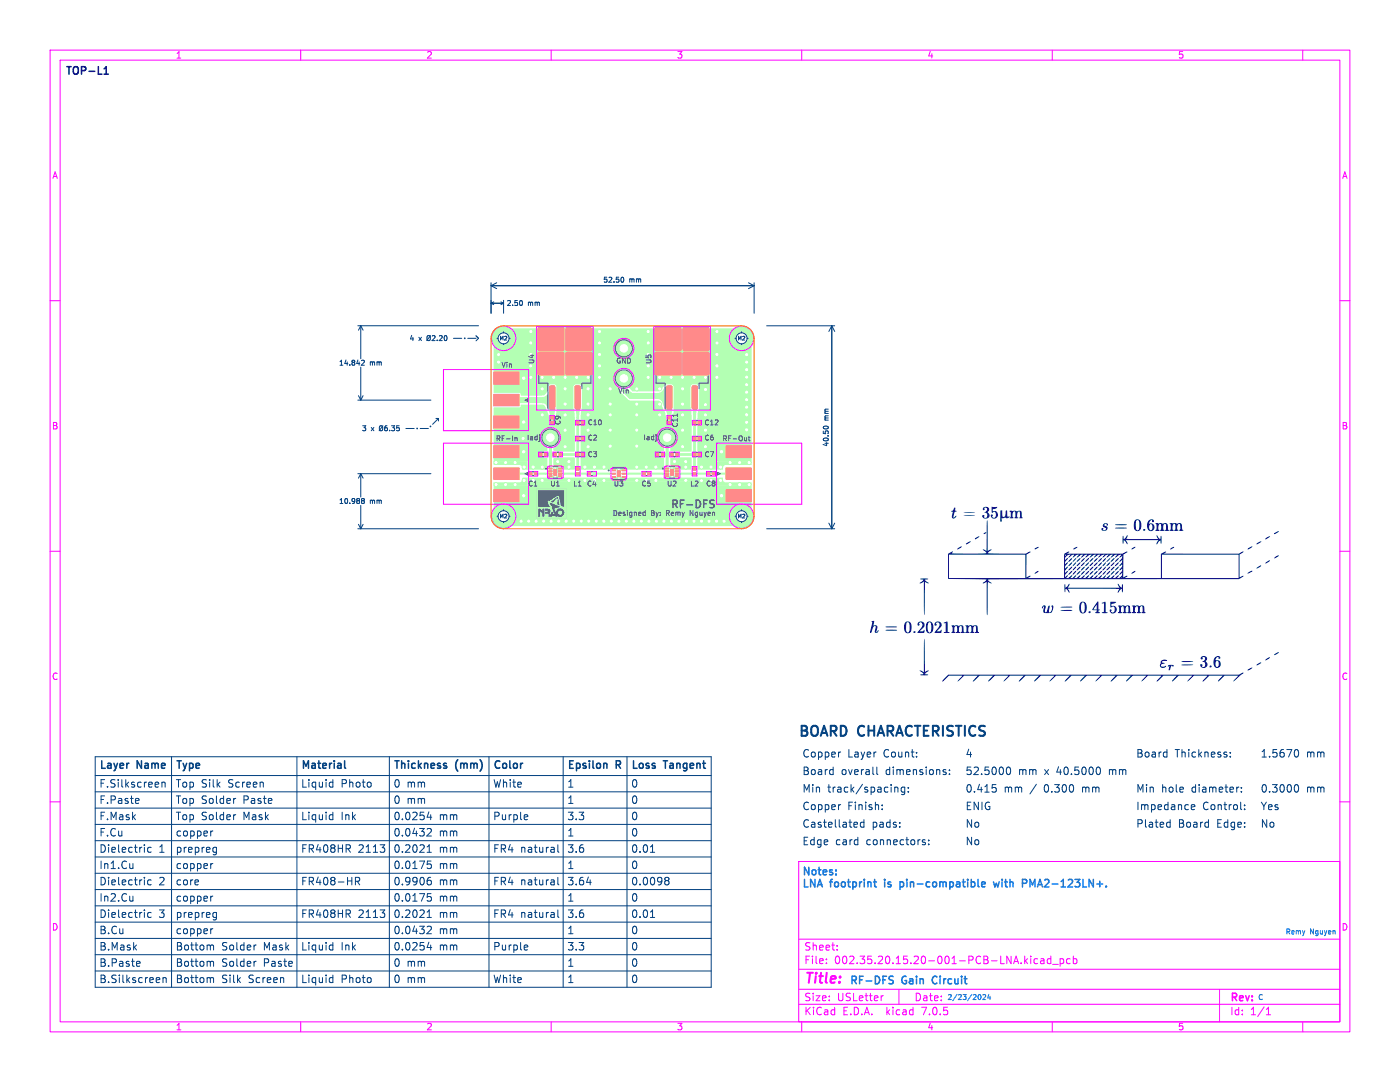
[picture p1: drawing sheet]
<svg xmlns="http://www.w3.org/2000/svg" width="279mm" height="216mm" viewBox="0 0 279 216" stroke-linecap="round" stroke-linejoin="round" font-family="sans-serif">
<defs><g id="words">
<g font-size="2.8" fill="#004080">
<text x="159.3" y="147.8">BOARD</text>
<text x="171.2" y="147.8">CHARACTERISTICS</text>
</g>
<text font-size="2.8" fill="#f0f" x="160.4" y="196.7">Title:</text>
<text font-size="2.1" fill="#000080" x="13" y="15">TOP-L1</text>
<text font-size="2.1" fill="#626262" x="133.7" y="101.5">RF-DFS</text>
<g font-size="2.1" fill="#004080">
<text x="19.7" y="154">Layer</text>
<text x="27.3" y="154">Name</text>
<text x="35" y="154">Type</text>
<text x="60" y="154">Material</text>
<text x="78.5" y="154">Thickness</text>
<text x="90.8" y="154">(mm)</text>
<text x="98.3" y="154">Color</text>
<text x="113.1" y="154">Epsilon</text>
<text x="122.9" y="154">R</text>
<text x="125.9" y="154">Loss</text>
<text x="132.5" y="154">Tangent</text>
<text x="160" y="151.5">Copper</text>
<text x="160" y="155">Board</text>
<text x="167.8" y="155">overall</text>
<text x="169.1" y="151.5">Layer</text>
<text x="176.4" y="151.5">Count:</text>
<text x="176.8" y="155">dimensions:</text>
<text x="192.6" y="151.5">4</text>
<text x="192.6" y="155">52.5000</text>
<text x="203.2" y="155">mm</text>
<text x="208.5" y="155">x</text>
<text x="211.1" y="155">40.5000</text>
<text x="221.7" y="155">mm</text>
<text x="226.6" y="151.5">Board</text>
<text x="234.5" y="151.5">Thickness:</text>
<text x="251.5" y="151.5">1.5670</text>
<text x="260.7" y="151.5">mm</text>
<text x="19.7" y="160.5">F.Paste</text>
<text x="19.7" y="157.2">F.Silkscreen</text>
<text x="35" y="160.5">Top Solder</text>
<text x="35" y="157.2">Top Silk</text>
<text x="45.2" y="157.2">Screen</text>
<text x="48.2" y="160.5">Paste</text>
<text x="60" y="157.2">Liquid</text>
<text x="67.8" y="157.2">Photo</text>
<text x="78.5" y="157.2">0 mm</text>
<text x="78.5" y="160.5">0 mm</text>
<text x="98.3" y="157.2">White</text>
<text x="113.1" y="157.2">1</text>
<text x="113.1" y="160.5">1</text>
<text x="125.9" y="160.5">0</text>
<text x="125.9" y="157.2">0</text>
<text x="160" y="158.5">Min</text>
<text x="160" y="162">Copper</text>
<text x="165.1" y="158.5">track/spacing:</text>
<text x="169.1" y="162">Finish:</text>
<text x="192.6" y="162">ENIG</text>
<text x="192.6" y="158.5">0.415</text>
<text x="200.3" y="158.5">mm</text>
<text x="205.7" y="158.5">/</text>
<text x="208.6" y="158.5">0.300</text>
<text x="216.4" y="158.5">mm</text>
<text x="226.6" y="162">Impedance</text>
<text x="226.6" y="158.5">Min</text>
<text x="231.7" y="158.5">hole</text>
<text x="237.9" y="158.5">diameter:</text>
<text x="240" y="162">Control:</text>
<text x="251.5" y="162">Yes</text>
<text x="251.5" y="158.5">0.3000</text>
<text x="260.7" y="158.5">mm</text>
<text x="19.7" y="167">F.Cu</text>
<text x="19.7" y="163.7">F.Mask</text>
<text x="35" y="167">copper</text>
<text x="35" y="163.7">Top Solder</text>
<text x="48.2" y="163.7">Mask</text>
<text x="60" y="163.7">Liquid</text>
<text x="67.8" y="163.7">Ink</text>
<text x="78.5" y="167">0.0432</text>
<text x="78.5" y="163.7">0.0254</text>
<text x="87.4" y="167">mm</text>
<text x="87.4" y="163.7">mm</text>
<text x="98.3" y="163.7">Purple</text>
<text x="113.1" y="163.7">3.3</text>
<text x="113.1" y="167">1</text>
<text x="125.9" y="163.7">0</text>
<text x="125.9" y="167">0</text>
<text x="160" y="165.5">Castellated</text>
<text x="174" y="165.5">pads:</text>
<text x="192.6" y="165.5">No</text>
<text x="226.6" y="165.5">Plated</text>
<text x="235.1" y="165.5">Board</text>
<text x="242.9" y="165.5">Edge:</text>
<text x="251.5" y="165.5">No</text>
<text x="19.7" y="173.5">In1.Cu</text>
<text x="19.7" y="170.3">Dielectric</text>
<text x="31.5" y="170.3">1</text>
<text x="35" y="173.5">copper</text>
<text x="35" y="170.3">prepreg</text>
<text x="60" y="170.3">FR408HR</text>
<text x="71.2" y="170.3">2113</text>
<text x="78.5" y="173.5">0.0175</text>
<text x="78.5" y="170.3">0.2021</text>
<text x="87.4" y="173.5">mm</text>
<text x="87.4" y="170.3">mm</text>
<text x="98.3" y="170.3">FR4 natural</text>
<text x="113.1" y="170.3">3.6</text>
<text x="113.1" y="173.5">1</text>
<text x="125.9" y="170.3">0.01</text>
<text x="125.9" y="173.5">0</text>
<text x="160" y="169">Edge</text>
<text x="166.7" y="169">card</text>
<text x="173" y="169">connectors:</text>
<text x="192.6" y="169">No</text>
<text x="19.7" y="180">In2.Cu</text>
<text x="19.7" y="176.7">Dielectric</text>
<text x="31.5" y="176.7">2</text>
<text x="35" y="176.7">core</text>
<text x="35" y="180">copper</text>
<text x="60" y="176.7">FR408-HR</text>
<text x="78.5" y="180">0.0175</text>
<text x="78.5" y="176.7">0.9906</text>
<text x="87.4" y="180">mm</text>
<text x="87.4" y="176.7">mm</text>
<text x="98.3" y="176.7">FR4 natural</text>
<text x="113.1" y="176.7">3.64</text>
<text x="113.1" y="180">1</text>
<text x="125.9" y="176.7">0.0098</text>
<text x="125.9" y="180">0</text>
<text x="19.7" y="183.3">Dielectric</text>
<text x="31.5" y="183.3">3</text>
<text x="35" y="183.3">prepreg</text>
<text x="60" y="183.3">FR408HR</text>
<text x="71.2" y="183.3">2113</text>
<text x="78.5" y="183.3">0.2021</text>
<text x="87.4" y="183.3">mm</text>
<text x="98.3" y="183.3">FR4 natural</text>
<text x="113.1" y="183.3">3.6</text>
<text x="125.9" y="183.3">0.01</text>
<text x="19.7" y="189.7">B.Mask</text>
<text x="19.7" y="186.5">B.Cu</text>
<text x="35" y="189.7">Bottom</text>
<text x="35" y="186.5">copper</text>
<text x="44" y="189.7">Solder</text>
<text x="52.2" y="189.7">Mask</text>
<text x="60" y="189.7">Liquid</text>
<text x="67.8" y="189.7">Ink</text>
<text x="78.5" y="189.7">0.0254</text>
<text x="78.5" y="186.5">0.0432</text>
<text x="87.4" y="189.7">mm</text>
<text x="87.4" y="186.5">mm</text>
<text x="98.3" y="189.7">Purple</text>
<text x="113.1" y="189.7">3.3</text>
<text x="113.1" y="186.5">1</text>
<text x="125.9" y="189.7">0</text>
<text x="125.9" y="186.5">0</text>
<text x="19.7" y="193">B.Paste</text>
<text x="19.7" y="196.3">B.Silkscreen</text>
<text x="35" y="196.3">Bottom</text>
<text x="35" y="193">Bottom</text>
<text x="44" y="196.3">Silk</text>
<text x="44" y="193">Solder</text>
<text x="49.2" y="196.3">Screen</text>
<text x="52.2" y="193">Paste</text>
<text x="60" y="196.3">Liquid</text>
<text x="67.8" y="196.3">Photo</text>
<text x="78.5" y="196.3">0 mm</text>
<text x="78.5" y="193">0 mm</text>
<text x="98.3" y="196.3">White</text>
<text x="113.1" y="193">1</text>
<text x="113.1" y="196.3">1</text>
<text x="125.9" y="196.3">0</text>
<text x="125.9" y="193">0</text>
</g>
<g font-size="2.1" fill="#0080ff">
<text x="160" y="175.3">Notes:</text>
<text x="160" y="177.7">LNA footprint</text>
<text x="176.9" y="177.7">is</text>
<text x="180.4" y="177.7">pin-compatible</text>
<text x="199.7" y="177.7">with</text>
<text x="205.7" y="177.7">PMA2-123LN+.</text>
<text x="169.5" y="196.5">RF-DFS</text>
<text x="180" y="196.5">Gain</text>
<text x="186.5" y="196.5">Circuit</text>
</g>
<g font-size="2.1" fill="#f0f">
<text x="160.4" y="189.8">Sheet:</text>
<text x="160.4" y="192.5">File:</text>
<text x="166.4" y="192.5">002.35.20.15.20-001-PCB-LNA.kicad_pcb</text>
<text x="160.4" y="202.7">KiCad</text>
<text x="160.4" y="199.9">Size:</text>
<text x="167" y="199.9">USLetter</text>
<text x="168" y="202.7">E.D.A.</text>
<text x="176.8" y="202.7">kicad</text>
<text x="182.4" y="199.9">Date:</text>
<text x="183.9" y="202.7">7.0.5</text>
<text x="245.4" y="200.1">Rev:</text>
<text x="245.4" y="202.7">Id:</text>
<text x="249.4" y="202.7">1/1</text>
</g>
<g font-size="1.8" fill="#f0f">
<text x="35" y="11.8">1</text>
<text x="85" y="11.8">2</text>
<text x="135" y="11.8">3</text>
<text x="185" y="11.8">4</text>
<text x="235" y="11.8">5</text>
<text x="10.4" y="35.8">A</text>
<text x="267.8" y="35.8">A</text>
<text x="10.3" y="85.8">B</text>
<text x="267.7" y="85.8">B</text>
<text x="10.3" y="135.8">C</text>
<text x="267.7" y="135.8">C</text>
<text x="10.3" y="185.8">D</text>
<text x="267.7" y="185.8">D</text>
<text x="35" y="205.7">1</text>
<text x="85" y="205.7">2</text>
<text x="135" y="205.7">3</text>
<text x="185" y="205.7">4</text>
<text x="235" y="205.7">5</text>
</g>
<g font-size="1.4" fill="#004080">
<text x="120.3" y="56.5">52.50</text>
<text x="125.5" y="56.5">mm</text>
<text x="101" y="61.2">2.50</text>
<text x="105.3" y="61.2">mm</text>
<text x="81.7" y="68.2">4</text>
<text x="83.5" y="68.2">x</text>
<text x="85.3" y="68.2">Ø2.20</text>
<text x="67.6" y="73.1">14.842</text>
<text x="73.8" y="73.1">mm</text>
<text x="165.5" y="84" transform="rotate(-90 165.5 84)">mm</text>
<text x="72.2" y="86.2">3</text>
<text x="74" y="86.2">x</text>
<text x="75.8" y="86.2">Ø6.35</text>
<text x="165.5" y="89.2" transform="rotate(-90 165.5 89.2)">40.50</text>
<text x="67.6" y="100.7">10.988</text>
<text x="73.8" y="100.7">mm</text>
</g>
<g font-size="1.4" fill="#626262">
<text x="100" y="73.5">Vin</text>
<text x="106.8" y="72.7" transform="rotate(-90 106.8 72.7)">U4</text>
<text x="122.9" y="72.7">GND</text>
<text x="130.2" y="72.7" transform="rotate(-90 130.2 72.7)">U5</text>
<text x="123.3" y="78.7">Vin</text>
<text x="98.9" y="88.2">RF-In</text>
<text x="105.1" y="88">Iadj</text>
<text x="112" y="84.9" transform="rotate(-90 112 84.9)">C9</text>
<text x="117.2" y="85">C10</text>
<text x="117.2" y="88.1">C2</text>
<text x="128.3" y="88">Iadj</text>
<text x="135.4" y="85.4" transform="rotate(-90 135.4 85.4)">C11</text>
<text x="140.5" y="85">C12</text>
<text x="140.5" y="88.1">C6</text>
<text x="144.1" y="88.2">RF-Out</text>
<text x="117.2" y="91.4">C3</text>
<text x="140.5" y="91.4">C7</text>
<text x="105.3" y="97.2">C1</text>
<text x="109.7" y="97.2">U1</text>
<text x="114.3" y="97.2">L1</text>
<text x="117.1" y="97.2">C4</text>
<text x="122.4" y="97.2">U3</text>
<text x="128" y="97.2">C5</text>
<text x="133" y="97.2">U2</text>
<text x="137.6" y="97.2">L2</text>
<text x="140.8" y="97.2">C8</text>
<text x="122.1" y="103">Designed</text>
<text x="129.9" y="103">By:</text>
<text x="133.2" y="103">Remy</text>
<text x="138.2" y="103">Nguyen</text>
</g>
<g font-size="1.4" fill="#0080ff">
<text x="256.5" y="186.5">Remy</text>
<text x="261.4" y="186.5">Nguyen</text>
<text x="189" y="199.7">2/23/2024</text>
<text x="251" y="199.7">C</text>
</g>
<g font-size="1" fill="#004080">
<text x="99.7" y="68">M2</text>
<text x="147.2" y="68">M2</text>
<text x="99.7" y="103.5">M2</text>
<text x="147.2" y="103.5">M2</text>
</g>
</g></defs>
<g fill="none" stroke="#0080ff" stroke-width=".2">
<path d="M195.6 198.5l.2 .3-.2 .6M196.1 198.6l.4-.1 .2 .2-.6 .8h.6M197.3 198.4l-.2 .7h.6M197.6 198.8v.7"/>
<circle cx="100.5" cy="67.5" r="2.2"/>
<circle cx="148" cy="67.5" r="2.2"/>
<circle cx="100.5" cy="103" r="2.2"/>
<circle cx="148" cy="103" r="2.2"/>
</g>
<path d="M179.6 176v1.5M179.6 176.9l.5 .1M180.1 176h-.5M195.9 176.2l.2-.2h.3l.2 .2v.1l-.7 .2M195.9 176.8l.2 .2 .5-.1M198.3 176l.3 1 .2-.7 .3 .7M204.1 175.5h.5l.3 .3-.1 .4-.7 .1M177.7 195.5l.4 .2 .2 .3-.3 .3h-.4M177.7 194.8l.6 .1" fill="none" stroke="#0080ff" stroke-width=".3"/>
<g fill="#b3ffb3" stroke="#b3ffb3" stroke-width=".2">
<path d="M115.1 90.4h.4v.6h-.4z"/>
<path d="M116 90.4h.5v.6h-.5z"/>
<path d="M122.2 93.8h.7v.2h-.7z"/>
<path d="M122.2 94.4h.7v.2h-.7z"/>
<path d="M122.2 95.1h.7v.2h-.7z"/>
<path d="M124.1 95.1h.7v.2h-.7z"/>
<path d="M124.1 94.4h.7v.2h-.7z"/>
<path d="M124.1 93.8h.7v.2h-.7z"/>
<path d="M123.2 93.9h.6v1.2h-.6z"/>
<path d="M115 93.3h.6v.5h-.6z"/>
<path d="M115 94.3h.6v.4h-.6z"/>
<path d="M131 90.4h.4v.6h-.4z"/>
<path d="M132 90.4h.4v.6h-.4z"/>
<path d="M105.7 94.3h.4l.1 .4h-.5z"/>
<path d="M106.6 94.3h.5l.1 .4h-.5z"/>
<path d="M144.9 93.4h5.1v2.3h-5.1z"/>
<path d="M144.9 97.7h5.1v2.4h-5.1z"/>
<path d="M144.9 88.9h5.1v2.5h-5.1z"/>
<path d="M144 98.7h.9v.4h-.9z"/>
<path d="M144 89.9h.9v.5h-.9z"/>
<path d="M128.3 94.3h.5v.4h-.5z"/>
<path d="M129.3 94.3h.4l.1 .4h-.5z"/>
<path d="M109.9 83.1h.6v.5h-.6z"/>
<path d="M109.9 84.1h.6v.5h-.6z"/>
<path d="M98.5 93.4h5.1v2.3h-5.1z"/>
<path d="M98.5 88.9h5.1v2.5h-5.1z"/>
<path d="M98.5 97.7h5.1v2.4h-5.1z"/>
<path d="M103.6 89.9h.9v.5h-.9z"/>
<path d="M103.6 98.7h.9v.4h-.9z"/>
<path d="M109.7 77.1l.8-.1 .2 .2v4.1l-.2 .3h-.7l-.2-.3z"/>
<path d="M107.4 70.4h5.1v4.4h-5.1z"/>
<path d="M113 70.4h5.1v4.4h-5.1z"/>
<path d="M107.4 65.5h10.7v9.3h-10.7z"/>
<path d="M107.4 65.5h5.1v4.4h-5.1z"/>
<path d="M113 65.5h5.1v4.4h-5.1z"/>
<path d="M114.8 77.1l.8-.1 .2 .2v4.1l-.2 .3h-.7l-.2-.3z"/>
<path d="M133.1 77.1l.8-.1 .2 .2v4.1l-.2 .3h-.7l-.2-.3z"/>
<path d="M130.8 70.4h5.1v4.4h-5.1z"/>
<path d="M136.3 70.4h5.1v4.4h-5.1z"/>
<path d="M130.8 65.5h10.6v9.3h-10.6z"/>
<path d="M130.8 65.5h5.1v4.4h-5.1z"/>
<path d="M136.3 65.5h5.1v4.4h-5.1z"/>
<path d="M138.2 77.1l.8-.1 .2 .2v4.1l-.2 .3h-.7l-.2-.3z"/>
<path d="M133.9 90.4h.4v.6h-.4z"/>
<path d="M134.9 90.4h.4v.6h-.4z"/>
<path d="M138.4 84.1h.4v.5h-.4z"/>
<path d="M139.3 84.1h.5v.5h-.5z"/>
<path d="M115.1 84.1h.4v.5h-.4z"/>
<path d="M116 84.1h.5v.5h-.5z"/>
<path d="M133.3 83.1h.6v.5h-.6z"/>
<path d="M133.3 84.1h.6v.5h-.6z"/>
<path d="M138.4 90.4h.4v.6h-.4z"/>
<path d="M139.3 90.4h.5v.6h-.5z"/>
<path d="M115.1 87.2h.4v.6h-.4z"/>
<path d="M116 87.2h.5v.6h-.5z"/>
<path d="M98.5 78.7h5.1v2.3h-5.1z"/>
<path d="M98.5 74.3h5.1v2.4h-5.1z"/>
<path d="M98.5 83h5.1v2.4h-5.1z"/>
<path d="M103.6 75.2h.9v.5h-.9z"/>
<path d="M103.6 84h.9v.5h-.9z"/>
<path d="M138.3 93.3h.6v.5h-.6z"/>
<path d="M138.3 94.3h.6v.4h-.5z"/>
<path d="M110.6 90.4h.4v.6h-.4z"/>
<path d="M111.6 90.4h.4v.6h-.4z"/>
<path d="M132.8 93.4h.7v.2h-.7z"/>
<path d="M132.8 93.9h.7v.2h-.7z"/>
<path d="M132.8 94.4h.7v.3h-.7z"/>
<path d="M132.8 94.9h.7v.2h-.7z"/>
<path d="M134.8 94.9h.6v.2h-.6z"/>
<path d="M134.8 94.4h.6v.3h-.6z"/>
<path d="M134.8 93.9h.6v.2h-.6z"/>
<path d="M134.8 93.4h.6v.2h-.6z"/>
<path d="M133.8 93.7h.6v1.2h-.6z"/>
<path d="M107.7 90.4h.4v.6h-.4z"/>
<path d="M108.7 90.4h.4v.6h-.4z"/>
<path d="M138.4 87.2h.4v.6h-.4z"/>
<path d="M139.3 87.2h.5v.6h-.5z"/>
<path d="M109.5 93.4h.7v.2h-.7z"/>
<path d="M109.5 93.9h.7v.2h-.7z"/>
<path d="M109.5 94.4h.7v.3h-.7z"/>
<path d="M109.5 94.9h.7v.2h-.7z"/>
<path d="M111.5 94.9h.6v.2h-.6z"/>
<path d="M111.5 94.4h.6v.3h-.6z"/>
<path d="M111.5 93.9h.6v.2h-.6z"/>
<path d="M111.5 93.4h.6v.2h-.6z"/>
<path d="M110.5 93.7h.6v1.2h-.6z"/>
<path d="M117.4 94.3h.5v.4h-.5z"/>
<path d="M118.4 94.3h.4l.1 .4h-.5z"/>
<path d="M141.2 94.3h.4l.1 .4h-.5z"/>
<path d="M142.1 94.3h.5l.1 .4h-.5z"/>
<circle cx="100.5" cy="67.5" r="2.2"/>
<circle cx="124.5" cy="75.5" r="1.5"/>
<circle cx="144" cy="98.9" r=".48"/>
<circle cx="144" cy="90.1" r=".49"/>
<circle cx="104.5" cy="90.1" r=".49"/>
<circle cx="104.5" cy="98.9" r=".48"/>
<circle cx="148" cy="103" r="2.2"/>
<circle cx="124.5" cy="69.5" r="1.5"/>
<circle cx="148" cy="67.5" r="2.2"/>
<circle cx="104.5" cy="75.5" r=".49"/>
<circle cx="104.5" cy="84.2" r=".49"/>
<circle cx="100.5" cy="103" r="2.2"/>
<circle cx="133.1" cy="87.3" r="1.5"/>
<circle cx="109.8" cy="87.3" r="1.5"/>
<circle cx="105.9" cy="73" r=".4"/>
<circle cx="149.5" cy="96.7" r=".4"/>
<circle cx="125" cy="104" r=".4"/>
<circle cx="112.8" cy="82.8" r=".4"/>
<circle cx="110.5" cy="73" r=".4"/>
<circle cx="117.4" cy="77.6" r=".4"/>
<circle cx="123.5" cy="104" r=".4"/>
<circle cx="149" cy="81.3" r=".4"/>
<circle cx="105.9" cy="68.4" r=".4"/>
<circle cx="112.8" cy="80.6" r=".4"/>
<circle cx="149" cy="73.8" r=".4"/>
<circle cx="99" cy="92.3" r=".4"/>
<circle cx="112.8" cy="70.7" r=".4"/>
<circle cx="134" cy="104" r=".4"/>
<circle cx="136.2" cy="85.8" r=".4"/>
<circle cx="101" cy="83.5" r=".4"/>
<circle cx="112.8" cy="75.3" r=".4"/>
<circle cx="99" cy="76.1" r=".4"/>
<circle cx="117.4" cy="80.6" r=".4"/>
<circle cx="117.4" cy="85.8" r=".4"/>
<circle cx="143.1" cy="73" r=".4"/>
<circle cx="121.8" cy="82.8" r=".4"/>
<circle cx="133.9" cy="70.7" r=".4"/>
<circle cx="149" cy="84.3" r=".4"/>
<circle cx="137" cy="104" r=".4"/>
<circle cx="104" cy="104" r=".4"/>
<circle cx="116.7" cy="93.2" r=".4"/>
<circle cx="133.9" cy="73" r=".4"/>
<circle cx="140.8" cy="89.1" r=".4"/>
<circle cx="117.4" cy="68.4" r=".4"/>
<circle cx="121.8" cy="85.8" r=".4"/>
<circle cx="117.4" cy="75.3" r=".4"/>
<circle cx="105.9" cy="75.3" r=".4"/>
<circle cx="136.2" cy="70.7" r=".4"/>
<circle cx="113.5" cy="95.9" r=".4"/>
<circle cx="105.5" cy="104" r=".4"/>
<circle cx="113.5" cy="93.2" r=".4"/>
<circle cx="115.1" cy="75.3" r=".4"/>
<circle cx="120.5" cy="104" r=".4"/>
<circle cx="101" cy="89.4" r=".4"/>
<circle cx="115.1" cy="73" r=".4"/>
<circle cx="127.1" cy="89" r=".4"/>
<circle cx="141.5" cy="104" r=".4"/>
<circle cx="103" cy="98.2" r=".4"/>
<circle cx="102.8" cy="92.3" r=".4"/>
<circle cx="149.5" cy="92.3" r=".4"/>
<circle cx="100.9" cy="92.3" r=".4"/>
<circle cx="138.5" cy="68.4" r=".4"/>
<circle cx="136.2" cy="75.3" r=".4"/>
<circle cx="117.4" cy="70.7" r=".4"/>
<circle cx="108.5" cy="104" r=".4"/>
<circle cx="118.6" cy="93.2" r=".4"/>
<circle cx="99" cy="74.7" r=".4"/>
<circle cx="108.2" cy="75.3" r=".4"/>
<circle cx="130.9" cy="93.2" r=".4"/>
<circle cx="113.5" cy="92.1" r=".4"/>
<circle cx="119.6" cy="66.2" r=".4"/>
<circle cx="140" cy="93.2" r=".4"/>
<circle cx="115.1" cy="70.7" r=".4"/>
<circle cx="121.8" cy="77.6" r=".4"/>
<circle cx="140.8" cy="75.3" r=".4"/>
<circle cx="110" cy="104" r=".4"/>
<circle cx="110.8" cy="94.3" r=".3"/>
<circle cx="104.6" cy="93.2" r=".4"/>
<circle cx="120.5" cy="95.9" r=".4"/>
<circle cx="149.4" cy="89.4" r=".4"/>
<circle cx="112.8" cy="66.2" r=".4"/>
<circle cx="136.9" cy="92.1" r=".4"/>
<circle cx="103" cy="89.4" r=".4"/>
<circle cx="110.5" cy="68.4" r=".4"/>
<circle cx="136.2" cy="80.6" r=".4"/>
<circle cx="108.2" cy="68.4" r=".4"/>
<circle cx="108.2" cy="77.6" r=".4"/>
<circle cx="110.5" cy="66.2" r=".4"/>
<circle cx="145.4" cy="99.6" r=".4"/>
<circle cx="138.5" cy="70.7" r=".4"/>
<circle cx="129.4" cy="66.2" r=".4"/>
<circle cx="131.6" cy="80.6" r=".4"/>
<circle cx="121.8" cy="89" r=".4"/>
<circle cx="129" cy="95.9" r=".4"/>
<circle cx="128" cy="104" r=".4"/>
<circle cx="133.9" cy="68.4" r=".4"/>
<circle cx="136.9" cy="93.2" r=".4"/>
<circle cx="149.4" cy="99.6" r=".4"/>
<circle cx="129.4" cy="70.7" r=".4"/>
<circle cx="141.9" cy="95.9" r=".4"/>
<circle cx="141.9" cy="93.2" r=".4"/>
<circle cx="127.1" cy="93.2" r=".4"/>
<circle cx="136.2" cy="68.4" r=".4"/>
<circle cx="126.5" cy="104" r=".4"/>
<circle cx="140" cy="104" r=".4"/>
<circle cx="131" cy="104" r=".4"/>
<circle cx="130.9" cy="95.9" r=".4"/>
<circle cx="119.6" cy="75.3" r=".4"/>
<circle cx="112.8" cy="77.6" r=".4"/>
<circle cx="149" cy="75.3" r=".4"/>
<circle cx="104.4" cy="87.5" r=".4"/>
<circle cx="140.8" cy="66.2" r=".4"/>
<circle cx="117.4" cy="66.2" r=".4"/>
<circle cx="120.5" cy="93.2" r=".4"/>
<circle cx="143.1" cy="68.4" r=".4"/>
<circle cx="101" cy="74.7" r=".4"/>
<circle cx="132.5" cy="104" r=".4"/>
<circle cx="138.5" cy="73" r=".4"/>
<circle cx="119" cy="104" r=".4"/>
<circle cx="149" cy="78.3" r=".4"/>
<circle cx="119.6" cy="70.7" r=".4"/>
<circle cx="111.5" cy="104" r=".4"/>
<circle cx="123.5" cy="93.5" r=".3"/>
<circle cx="143.8" cy="93.2" r=".4"/>
<circle cx="140.8" cy="68.4" r=".4"/>
<circle cx="149" cy="79.8" r=".4"/>
<circle cx="134.1" cy="95.3" r=".3"/>
<circle cx="145.4" cy="98.2" r=".4"/>
<circle cx="143.8" cy="95.9" r=".4"/>
<circle cx="129.5" cy="104" r=".4"/>
<circle cx="112.8" cy="85.8" r=".4"/>
<circle cx="147.4" cy="99.6" r=".4"/>
<circle cx="103" cy="99.6" r=".4"/>
<circle cx="99" cy="89.4" r=".4"/>
<circle cx="99.5" cy="70.8" r=".4"/>
<circle cx="149" cy="82.8" r=".4"/>
<circle cx="136.9" cy="95.9" r=".4"/>
<circle cx="136.2" cy="77.6" r=".4"/>
<circle cx="145.4" cy="89.4" r=".4"/>
<circle cx="114.5" cy="104" r=".4"/>
<circle cx="117.4" cy="82.8" r=".4"/>
<circle cx="140.8" cy="85.8" r=".4"/>
<circle cx="149" cy="85.8" r=".4"/>
<circle cx="140" cy="95.9" r=".4"/>
<circle cx="131.6" cy="77.6" r=".4"/>
<circle cx="133.9" cy="75.3" r=".4"/>
<circle cx="99" cy="90.8" r=".4"/>
<circle cx="105.9" cy="66.2" r=".4"/>
<circle cx="123.5" cy="94.5" r=".3"/>
<circle cx="107" cy="104" r=".4"/>
<circle cx="101" cy="98.2" r=".4"/>
<circle cx="108.2" cy="73" r=".4"/>
<circle cx="101" cy="76.1" r=".4"/>
<circle cx="104.6" cy="95.9" r=".4"/>
<circle cx="111.3" cy="92.1" r=".4"/>
<circle cx="103" cy="74.7" r=".4"/>
<circle cx="145.7" cy="92.3" r=".4"/>
<circle cx="113" cy="104" r=".4"/>
<circle cx="127.1" cy="85.8" r=".4"/>
<circle cx="131.6" cy="68.4" r=".4"/>
<circle cx="101" cy="90.8" r=".4"/>
<circle cx="99" cy="84.9" r=".4"/>
<circle cx="99.5" cy="72.3" r=".4"/>
<circle cx="106.4" cy="93.2" r=".4"/>
<circle cx="112.8" cy="73" r=".4"/>
<circle cx="147.4" cy="98.2" r=".4"/>
<circle cx="108.2" cy="95.9" r=".4"/>
<circle cx="99" cy="99.6" r=".4"/>
<circle cx="147.6" cy="92.3" r=".4"/>
<circle cx="138.5" cy="66.2" r=".4"/>
<circle cx="101" cy="84.9" r=".4"/>
<circle cx="131.6" cy="70.7" r=".4"/>
<circle cx="140.8" cy="82.8" r=".4"/>
<circle cx="127.1" cy="80.6" r=".4"/>
<circle cx="122" cy="104" r=".4"/>
<circle cx="143.1" cy="70.7" r=".4"/>
<circle cx="119.6" cy="68.4" r=".4"/>
<circle cx="116" cy="104" r=".4"/>
<circle cx="116.7" cy="95.9" r=".4"/>
<circle cx="131.6" cy="82.8" r=".4"/>
<circle cx="135.5" cy="104" r=".4"/>
<circle cx="136.2" cy="82.8" r=".4"/>
<circle cx="144.5" cy="104" r=".4"/>
<circle cx="140.8" cy="73" r=".4"/>
<circle cx="103" cy="84.9" r=".4"/>
<circle cx="123.5" cy="95.5" r=".3"/>
<circle cx="103" cy="76.1" r=".4"/>
<circle cx="100.9" cy="96.7" r=".4"/>
<circle cx="119.6" cy="73" r=".4"/>
<circle cx="108.2" cy="93.2" r=".4"/>
<circle cx="101" cy="99.6" r=".4"/>
<circle cx="108.2" cy="70.7" r=".4"/>
<circle cx="127.1" cy="95.9" r=".4"/>
<circle cx="105.9" cy="70.7" r=".4"/>
<circle cx="138.5" cy="75.3" r=".4"/>
<circle cx="136.2" cy="89.1" r=".4"/>
<circle cx="147.6" cy="96.7" r=".4"/>
<circle cx="99" cy="96.7" r=".4"/>
<circle cx="117.4" cy="89.1" r=".4"/>
<circle cx="102.8" cy="96.7" r=".4"/>
<circle cx="110.8" cy="93.3" r=".3"/>
<circle cx="136.2" cy="66.2" r=".4"/>
<circle cx="143" cy="104" r=".4"/>
<circle cx="103" cy="83.5" r=".4"/>
<circle cx="108.2" cy="82.8" r=".4"/>
<circle cx="115.1" cy="66.2" r=".4"/>
<circle cx="115.1" cy="68.4" r=".4"/>
<circle cx="149" cy="72.3" r=".4"/>
<circle cx="140.8" cy="70.7" r=".4"/>
<circle cx="149" cy="76.8" r=".4"/>
<circle cx="131.6" cy="75.3" r=".4"/>
<circle cx="149.4" cy="90.8" r=".4"/>
<circle cx="140.8" cy="80.8" r=".4"/>
<circle cx="143.1" cy="75.3" r=".4"/>
<circle cx="145.4" cy="90.8" r=".4"/>
<circle cx="121.8" cy="80.6" r=".4"/>
<circle cx="147.4" cy="90.8" r=".4"/>
<circle cx="112.8" cy="89.1" r=".4"/>
<circle cx="134.1" cy="93.3" r=".3"/>
<circle cx="131.6" cy="66.2" r=".4"/>
<circle cx="110.5" cy="70.7" r=".4"/>
<circle cx="117.4" cy="73" r=".4"/>
<circle cx="99" cy="83.5" r=".4"/>
<circle cx="149" cy="70.8" r=".4"/>
<circle cx="108.2" cy="66.2" r=".4"/>
<circle cx="138.5" cy="104" r=".4"/>
<circle cx="103" cy="90.8" r=".4"/>
<circle cx="129.4" cy="73" r=".4"/>
<circle cx="134.6" cy="92.1" r=".4"/>
<circle cx="131.6" cy="73" r=".4"/>
<circle cx="112.8" cy="68.4" r=".4"/>
<circle cx="147.4" cy="89.4" r=".4"/>
<circle cx="149.4" cy="98.2" r=".4"/>
<circle cx="134.1" cy="94.3" r=".3"/>
<circle cx="110.8" cy="95.3" r=".3"/>
<circle cx="127.1" cy="82.8" r=".4"/>
<circle cx="129" cy="93.2" r=".4"/>
<circle cx="136.2" cy="73" r=".4"/>
<circle cx="118.6" cy="95.9" r=".4"/>
<circle cx="129.4" cy="68.4" r=".4"/>
<circle cx="110.5" cy="75.3" r=".4"/>
<circle cx="145.7" cy="96.7" r=".4"/>
<circle cx="133.9" cy="66.2" r=".4"/>
<circle cx="106.4" cy="95.9" r=".4"/>
<circle cx="117.5" cy="104" r=".4"/>
<circle cx="99" cy="98.2" r=".4"/>
<circle cx="140.8" cy="77.7" r=".4"/>
<circle cx="127.1" cy="77.6" r=".4"/>
<circle cx="129.4" cy="75.3" r=".4"/>
<circle cx="143.1" cy="66.2" r=".4"/>
<circle cx="110.2" cy="78.3" r=".4"/>
<circle cx="110.2" cy="79.8" r=".4"/>
<circle cx="110.2" cy="81.3" r=".4"/>
</g>
<path d="M106.9 94.5h2M112.8 94.5h4.8M129.5 94.5h2.7M135.9 94.5h5.5" fill="none" stroke="#b3ffb3" stroke-width=".42"/>
<path d="M112.1 90.7h3.2M115.3 83.4v10.2M135.4 90.7h3.2M138.6 83.4v10.2" fill="none" stroke="#b3ffb3" stroke-width=".56"/>
<path d="M100.9 79.8h7.4M124.5 75.5v2.1l1.4 1.4h5.3" fill="none" stroke="#b3ffb3" stroke-width="1.2"/>
<path d="M110.2 79.3v2.4M110.2 79.8h.1M133.6 79.3v2.5M110.2 81.3h.1" fill="none" stroke="#b3ffb3" stroke-width="1.1"/>
<circle cx="109.8" cy="87.3" r=".31" fill="#b3ffb3"/>
<path d="M109.2 90.7h1.3M109.8 87.3v5.8M132.5 90.7h1.3M133.1 87.3v5.8" fill="none" stroke="#b3ffb3" stroke-width=".63"/>
<path d="M100.9 94.5h5M118.6 94.5h2.9M125.5 94.5h3M142.4 94.5h5" fill="none" stroke="#b3ffb3" stroke-width=".42"/>
<g fill="#b3ffb3">
<path d="M105.3 95.3h4.6a.72 .72 0 0 0 .7-.2 .72 .72 0 0 0 .2-.8l-.2-.3 .2-.3h3.6l-2.6 .1a.78 .78 0 0 0-1 .5 .78 .78 0 0 0 .5 .9l10.2 .1 1.1-.1a.73 .73 0 0 0 .9-.4 .73 .73 0 0 0-.5-1l-6.8-.1h16l-7.7 .1a.73 .73 0 0 0-1 .5 .73 .73 0 0 0 .5 .9l1.5 .1h7.7a.72 .72 0 0 0 .7-.2 .72 .72 0 0 0 .2-.8l-.2-.3 .2-.3h3.6l-2.6 .1a.78 .78 0 0 0-.9 .5 .78 .78 0 0 0 .4 .9l8.4 .1v.7h-37.7z"/>
<path d="M105.3 93.7h3.6z"/>
<path d="M139.5 93.7h3.5z"/>
<path d="M133 81.8h1.1l-.2 1.8h-.6z"/>
<path d="M135.1 94.4l.8-.1v.4h-.8z"/>
<path d="M108.9 90.4h.3v.6l-.3-.1z"/>
<path d="M110.5 90.4h.3v.6h-.3z"/>
<path d="M108.9 94.3h.5a.24 .24 0 0 1 .4 0 .24 .24 0 0 1 0 .4 .24 .24 0 0 1-.4 0h-.5z"/>
<path d="M124.5 94.4l1-.1v.4l-1-.1z"/>
<path d="M98.5 96.3h5.1a.68 .68 0 0 0 .6-1h1.1v1.6h-6.8z"/>
<path d="M98.5 92h6.8v1.7h-1.1v-.4a.59 .59 0 0 0-.6-.5h-5.1z"/>
<path d="M109.6 81.7h1.1l-.2 1.9h-.6z"/>
<path d="M111.8 94.4l1-.1v.4h-1z"/>
<path d="M109.5 93.1h.6l.1 .4h-.7z"/>
<path d="M111.8 90.4h.3v.6h-.3z"/>
<path d="M132.2 90.4h.3v.6l-.3-.1z"/>
<path d="M133.8 90.4h.3v.6h-.3z"/>
<path d="M131.2 78.4a2.44 2.44 0 0 0 1.6-1.3l.8-.1a7.1 7.1 0 0 1-.5 5.3l-.6-1.2a1.48 1.48 0 0 0-1.3-1.5z"/>
<path d="M114.8 79.4l.8-.1 .2 .3-.2 3.7-.2 .1-.4-.1-.3-2.5z"/>
<path d="M132.8 93.1h.7v.4h-.7z"/>
<path d="M132.8 93.9h1v-.9h.6v.9h1.1v.2h-1.1v.8h1.1v.7h-2.7v-.7h1v-.8h-1z"/>
<path d="M108.2 79.2a2.44 2.44 0 0 0 1.6-1.2l.7-.2v2.3l-.2 2.3-.5 .3-.4-1a1.4 1.4 0 0 0-1.2-1.3z"/>
<path d="M132.2 94.3h.5a.24 .24 0 0 1 .4 0 .24 .24 0 0 1 0 .4 .24 .24 0 0 1-.4 0h-.5z"/>
<path d="M138.2 79.4l.7-.1 .3 .3v1.4l-.3 2.3-.1 .1-.5-.1-.2-2.5z"/>
<path d="M143 95.3h1.3a.68 .68 0 0 0 .6 1h5.1v.6h-7z"/>
<path d="M143 92h7v.8h-5.1a.7 .7 0 0 0-.6 .9h-1.3z"/>
<path d="M135.1 90.4h.3v.6h-.3z"/>
<path d="M121.5 94.3l1 .1v.2l-1 .1z"/>
<path d="M109.5 93.9h1v-.9h.6v.9h1.1v.2h-1.1v.8h1.1v.7h-2.7v-.7h1v-.8h-1z"/>
<path d="M98.5 96.9h6.8v-1.9v1h37.7v.9h7v7.1l-.3 .5-.7 .5h-49.5l-.7-.5-.3-.5z"/>
<path d="M98.8 66l.7-.5h49.5l.3 .2 .7 .8v25.5h-7v1.7h-3.8v-10.3l.3-2v-4.2l-.1-.4-.3-.1h-.9l-.2 .1-.2 .4v4.2l.2 2v6.7h-3.1l-.3 .1-.7-.1-.1-.2v-.9a1.82 1.82 0 0 0 .8-2.8 1.82 1.82 0 0 0-2.9 0 1.82 1.82 0 0 0 .8 2.8v.9l-.3 .2a.47 .47 0 0 0-.6 .4l.2 .7 .7 .2v2.3h-16.6v-10.3l.2-2v-4.2l-.1-.4-.4-.1-.9 .1-.3 .4v4.2l.3 2v6.7h-3.1l-.3 .1-.7-.1-.1-.2v-.9a1.82 1.82 0 0 0 .8-2.8 1.82 1.82 0 0 0-2.9 0 1.82 1.82 0 0 0 .8 2.8v.9l-.3 .2a.47 .47 0 0 0-.6 .4l.2 .7 .7 .2v2.3h-3.9v.3v-2h-6.8v-10.6l.1-.1h5.1l.3-.6 4.4 .1 .3 .2 .7 1.4 .2 1.4 .3 .1h.7l.2-.2 .2-1.7v-5l-.4-.3-1 .1-.2 .3-.1 .9-.5 .7-.7 .2h-4.1l-.3-.5h-5.1l-.1-.1v-2.8h24.2v.3a1.99 1.99 0 0 0 .9 1.3l.2 1.1 1.8 1.7h5.6l.4 .1 1.2 2.3 .2 1.5 .3 .1 .8-.1 .3-2v-4.6l-.1-.4-.4-.1h-.9l-.5 .4-.7 .8-.6 .2h-4.9l-.9-.8v-.2a1.81 1.81 0 0 0 .9-1.7 1.81 1.81 0 0 0-1.1-1.6l-.3-.1a1.81 1.81 0 0 0-2.2 1.8h-24.2v-9z"/>
<path d="M110.5 91.4l.8-.2 .3 .1h3.1v2.4h-3.6v-.7h-.6v.7z"/>
<path d="M133.8 91.4l.8-.2 .3 .1h3.1v2.4h-3.6v-.7h-.6v.7z"/>
</g>
<g fill="#fff" stroke="#fff" stroke-width=".2">
<circle cx="105.9" cy="73" r=".2"/>
<circle cx="149.5" cy="96.7" r=".2"/>
<circle cx="125" cy="104" r=".2"/>
<circle cx="112.8" cy="82.8" r=".2"/>
<circle cx="110.5" cy="73" r=".2"/>
<circle cx="117.4" cy="77.6" r=".2"/>
<circle cx="123.5" cy="104" r=".2"/>
<circle cx="149" cy="81.3" r=".2"/>
<circle cx="105.9" cy="68.4" r=".2"/>
<circle cx="112.8" cy="80.6" r=".2"/>
<circle cx="149" cy="73.8" r=".2"/>
<circle cx="99" cy="92.3" r=".2"/>
<circle cx="112.8" cy="70.7" r=".2"/>
<circle cx="134" cy="104" r=".2"/>
<circle cx="136.2" cy="85.8" r=".2"/>
<circle cx="101" cy="83.5" r=".2"/>
<circle cx="112.8" cy="75.3" r=".2"/>
<circle cx="99" cy="76.1" r=".2"/>
<circle cx="117.4" cy="80.6" r=".2"/>
<circle cx="117.4" cy="85.8" r=".2"/>
<circle cx="143.1" cy="73" r=".2"/>
<circle cx="121.8" cy="82.8" r=".2"/>
<circle cx="133.9" cy="70.7" r=".2"/>
<circle cx="149" cy="84.3" r=".2"/>
<circle cx="137" cy="104" r=".2"/>
<circle cx="104" cy="104" r=".2"/>
<circle cx="116.7" cy="93.2" r=".2"/>
<circle cx="133.9" cy="73" r=".2"/>
<circle cx="140.8" cy="89.1" r=".2"/>
<circle cx="117.4" cy="68.4" r=".2"/>
<circle cx="121.8" cy="85.8" r=".2"/>
<circle cx="117.4" cy="75.3" r=".2"/>
<circle cx="105.9" cy="75.3" r=".2"/>
<circle cx="136.2" cy="70.7" r=".2"/>
<circle cx="113.5" cy="95.9" r=".2"/>
<circle cx="105.5" cy="104" r=".2"/>
<circle cx="113.5" cy="93.2" r=".2"/>
<circle cx="115.1" cy="75.3" r=".2"/>
<circle cx="120.5" cy="104" r=".2"/>
<circle cx="101" cy="89.4" r=".2"/>
<circle cx="115.1" cy="73" r=".2"/>
<circle cx="127.1" cy="89" r=".2"/>
<circle cx="141.5" cy="104" r=".2"/>
<circle cx="103" cy="98.2" r=".2"/>
<circle cx="102.8" cy="92.3" r=".2"/>
<circle cx="149.5" cy="92.3" r=".2"/>
<circle cx="100.9" cy="92.3" r=".2"/>
<circle cx="138.5" cy="68.4" r=".2"/>
<circle cx="136.2" cy="75.3" r=".2"/>
<circle cx="117.4" cy="70.7" r=".2"/>
<circle cx="108.5" cy="104" r=".2"/>
<circle cx="118.6" cy="93.2" r=".2"/>
<circle cx="99" cy="74.7" r=".2"/>
<circle cx="108.2" cy="75.3" r=".2"/>
<circle cx="130.9" cy="93.2" r=".2"/>
<circle cx="113.6" cy="92.1" r=".2"/>
<circle cx="119.6" cy="66.2" r=".2"/>
<circle cx="140" cy="93.2" r=".2"/>
<circle cx="115.1" cy="70.7" r=".2"/>
<circle cx="121.8" cy="77.6" r=".2"/>
<circle cx="140.8" cy="75.3" r=".2"/>
<circle cx="110" cy="104" r=".2"/>
<circle cx="110.8" cy="94.3" r=".15"/>
<circle cx="104.6" cy="93.2" r=".2"/>
<circle cx="120.5" cy="95.9" r=".2"/>
<circle cx="149.4" cy="89.4" r=".2"/>
<circle cx="112.8" cy="66.2" r=".2"/>
<circle cx="136.8" cy="92.1" r=".2"/>
<circle cx="103" cy="89.4" r=".2"/>
<circle cx="110.5" cy="68.4" r=".2"/>
<circle cx="136.2" cy="80.6" r=".2"/>
<circle cx="108.2" cy="68.4" r=".2"/>
<circle cx="108.2" cy="77.6" r=".2"/>
<circle cx="110.5" cy="66.2" r=".2"/>
<circle cx="145.4" cy="99.6" r=".2"/>
<circle cx="138.5" cy="70.7" r=".2"/>
<circle cx="129.4" cy="66.2" r=".2"/>
<circle cx="131.6" cy="80.6" r=".2"/>
<circle cx="121.8" cy="89" r=".2"/>
<circle cx="129" cy="95.9" r=".2"/>
<circle cx="128" cy="104" r=".2"/>
<circle cx="133.9" cy="68.4" r=".2"/>
<circle cx="136.9" cy="93.2" r=".2"/>
<circle cx="149.4" cy="99.6" r=".2"/>
<circle cx="141.9" cy="95.9" r=".2"/>
<circle cx="141.9" cy="93.2" r=".2"/>
<circle cx="127.1" cy="93.2" r=".2"/>
<circle cx="136.2" cy="68.4" r=".2"/>
<circle cx="126.5" cy="104" r=".2"/>
<circle cx="140" cy="104" r=".2"/>
<circle cx="131" cy="104" r=".2"/>
<circle cx="130.9" cy="95.9" r=".2"/>
<circle cx="119.6" cy="75.3" r=".2"/>
<circle cx="112.8" cy="77.6" r=".2"/>
<circle cx="149" cy="75.3" r=".2"/>
<circle cx="104.4" cy="87.5" r=".2"/>
<circle cx="140.8" cy="66.2" r=".2"/>
<circle cx="117.4" cy="66.2" r=".2"/>
<circle cx="120.5" cy="93.2" r=".2"/>
<circle cx="143.1" cy="68.4" r=".2"/>
<circle cx="101" cy="74.7" r=".2"/>
<circle cx="132.5" cy="104" r=".2"/>
<circle cx="138.5" cy="73" r=".2"/>
<circle cx="119" cy="104" r=".2"/>
<circle cx="149" cy="78.3" r=".2"/>
<circle cx="119.6" cy="70.7" r=".2"/>
<circle cx="111.5" cy="104" r=".2"/>
<circle cx="123.5" cy="93.5" r=".15"/>
<circle cx="143.8" cy="93.2" r=".2"/>
<circle cx="140.8" cy="68.4" r=".2"/>
<circle cx="149" cy="79.8" r=".2"/>
<circle cx="134.1" cy="95.3" r=".15"/>
<circle cx="145.4" cy="98.2" r=".2"/>
<circle cx="143.8" cy="95.9" r=".2"/>
<circle cx="129.5" cy="104" r=".2"/>
<circle cx="112.8" cy="85.8" r=".2"/>
<circle cx="147.4" cy="99.6" r=".2"/>
<circle cx="103" cy="99.6" r=".2"/>
<circle cx="99" cy="89.4" r=".2"/>
<circle cx="99.5" cy="70.8" r=".2"/>
<circle cx="149" cy="82.8" r=".2"/>
<circle cx="136.9" cy="95.9" r=".2"/>
<circle cx="136.2" cy="77.6" r=".2"/>
<circle cx="145.4" cy="89.4" r=".2"/>
<circle cx="114.5" cy="104" r=".2"/>
<circle cx="117.4" cy="82.8" r=".2"/>
<circle cx="140.8" cy="85.8" r=".2"/>
<circle cx="149" cy="85.8" r=".2"/>
<circle cx="140" cy="95.9" r=".2"/>
<circle cx="131.6" cy="77.6" r=".2"/>
<circle cx="133.9" cy="75.3" r=".2"/>
<circle cx="99" cy="90.8" r=".2"/>
<circle cx="105.9" cy="66.2" r=".2"/>
<circle cx="123.5" cy="94.5" r=".15"/>
<circle cx="107" cy="104" r=".2"/>
<circle cx="101" cy="98.2" r=".2"/>
<circle cx="108.2" cy="73" r=".2"/>
<circle cx="101" cy="76.1" r=".2"/>
<circle cx="104.6" cy="95.9" r=".2"/>
<circle cx="111.3" cy="92.1" r=".2"/>
<circle cx="103" cy="74.7" r=".2"/>
<circle cx="145.7" cy="92.3" r=".2"/>
<circle cx="113" cy="104" r=".2"/>
<circle cx="127.1" cy="85.8" r=".2"/>
<circle cx="131.6" cy="68.4" r=".2"/>
<circle cx="101" cy="90.8" r=".2"/>
<circle cx="99" cy="84.9" r=".2"/>
<circle cx="99.5" cy="72.3" r=".2"/>
<circle cx="106.4" cy="93.2" r=".2"/>
<circle cx="112.8" cy="73" r=".2"/>
<circle cx="147.4" cy="98.2" r=".2"/>
<circle cx="108.2" cy="95.9" r=".2"/>
<circle cx="99" cy="99.6" r=".2"/>
<circle cx="147.6" cy="92.3" r=".2"/>
<circle cx="138.5" cy="66.2" r=".2"/>
<circle cx="101" cy="84.9" r=".2"/>
<circle cx="131.6" cy="70.7" r=".2"/>
<circle cx="140.8" cy="82.8" r=".2"/>
<circle cx="127.1" cy="80.6" r=".2"/>
<circle cx="122" cy="104" r=".2"/>
<circle cx="143.1" cy="70.7" r=".2"/>
<circle cx="119.6" cy="68.4" r=".2"/>
<circle cx="116" cy="104" r=".2"/>
<circle cx="116.7" cy="95.9" r=".2"/>
<circle cx="131.6" cy="82.8" r=".2"/>
<circle cx="135.5" cy="104" r=".2"/>
<circle cx="136.2" cy="82.8" r=".2"/>
<circle cx="144.5" cy="104" r=".2"/>
<circle cx="140.8" cy="73" r=".2"/>
<circle cx="103" cy="84.9" r=".2"/>
<circle cx="123.5" cy="95.5" r=".15"/>
<circle cx="103" cy="76.1" r=".2"/>
<circle cx="100.9" cy="96.7" r=".2"/>
<circle cx="119.6" cy="73" r=".2"/>
<circle cx="108.2" cy="93.2" r=".2"/>
<circle cx="101" cy="99.6" r=".2"/>
<circle cx="108.2" cy="70.7" r=".2"/>
<circle cx="127.1" cy="95.9" r=".2"/>
<circle cx="138.5" cy="75.3" r=".2"/>
<circle cx="136.2" cy="89.1" r=".2"/>
<circle cx="147.6" cy="96.7" r=".2"/>
<circle cx="99" cy="96.7" r=".2"/>
<circle cx="117.4" cy="89.1" r=".2"/>
<circle cx="102.8" cy="96.7" r=".2"/>
<circle cx="110.8" cy="93.3" r=".15"/>
<circle cx="136.2" cy="66.2" r=".2"/>
<circle cx="143" cy="104" r=".2"/>
<circle cx="103" cy="83.5" r=".2"/>
<circle cx="108.2" cy="82.8" r=".2"/>
<circle cx="115.1" cy="66.2" r=".2"/>
<circle cx="115.1" cy="68.4" r=".2"/>
<circle cx="149" cy="72.3" r=".2"/>
<circle cx="140.8" cy="70.7" r=".2"/>
<circle cx="149" cy="76.8" r=".2"/>
<circle cx="131.6" cy="75.3" r=".2"/>
<circle cx="149.4" cy="90.8" r=".2"/>
<circle cx="140.8" cy="80.8" r=".2"/>
<circle cx="143.1" cy="75.3" r=".2"/>
<circle cx="145.4" cy="90.8" r=".2"/>
<circle cx="121.8" cy="80.6" r=".2"/>
<circle cx="147.4" cy="90.8" r=".2"/>
<circle cx="112.8" cy="89.1" r=".2"/>
<circle cx="134.1" cy="93.3" r=".15"/>
<circle cx="131.6" cy="66.2" r=".2"/>
<circle cx="110.5" cy="70.7" r=".2"/>
<circle cx="117.4" cy="73" r=".2"/>
<circle cx="99" cy="83.5" r=".2"/>
<circle cx="149" cy="70.8" r=".2"/>
<circle cx="108.2" cy="66.2" r=".2"/>
<circle cx="138.5" cy="104" r=".2"/>
<circle cx="103" cy="90.8" r=".2"/>
<circle cx="129.4" cy="73" r=".2"/>
<circle cx="134.6" cy="92.1" r=".2"/>
<circle cx="131.6" cy="73" r=".2"/>
<circle cx="112.8" cy="68.4" r=".2"/>
<circle cx="147.4" cy="89.4" r=".2"/>
<circle cx="149.4" cy="98.2" r=".2"/>
<circle cx="134.1" cy="94.3" r=".15"/>
<circle cx="110.8" cy="95.3" r=".15"/>
<circle cx="127.1" cy="82.8" r=".2"/>
<circle cx="129" cy="93.2" r=".2"/>
<circle cx="136.2" cy="73" r=".2"/>
<circle cx="118.6" cy="95.9" r=".2"/>
<circle cx="129.4" cy="68.4" r=".2"/>
<circle cx="110.5" cy="75.3" r=".2"/>
<circle cx="145.7" cy="96.7" r=".2"/>
<circle cx="133.9" cy="66.2" r=".2"/>
<circle cx="106.4" cy="95.9" r=".2"/>
<circle cx="117.5" cy="104" r=".2"/>
<circle cx="99" cy="98.2" r=".2"/>
<circle cx="140.8" cy="77.7" r=".2"/>
<circle cx="127.1" cy="77.6" r=".2"/>
<circle cx="129.4" cy="75.3" r=".2"/>
<circle cx="143.1" cy="66.2" r=".2"/>
<circle cx="110.2" cy="78.3" r=".2"/>
<circle cx="110.2" cy="79.8" r=".2"/>
<circle cx="110.2" cy="81.3" r=".2"/>
<circle cx="100.5" cy="67.5" r="1.1"/>
<circle cx="124.5" cy="75.5" r=".75"/>
<circle cx="144" cy="98.9" r=".23"/>
<circle cx="144" cy="90.1" r=".23"/>
<circle cx="104.5" cy="90.1" r=".23"/>
<circle cx="104.5" cy="98.9" r=".23"/>
<circle cx="148" cy="103" r="1.1"/>
<circle cx="124.5" cy="69.5" r=".75"/>
<circle cx="148" cy="67.5" r="1.1"/>
<circle cx="104.5" cy="75.5" r=".23"/>
<circle cx="104.5" cy="84.2" r=".23"/>
<circle cx="100.5" cy="103" r="1.1"/>
<circle cx="133.1" cy="87.3" r=".75"/>
<circle cx="109.8" cy="87.3" r=".75"/>
</g>
<g fill="#ff8a8a" stroke="#ff8a8a" stroke-width=".2">
<path d="M115.1 90.4h.4v.6h-.4z"/>
<path d="M116 90.4h.5v.6h-.5z"/>
<path d="M122.2 93.8h.7v.2h-.7z"/>
<path d="M122.2 94.4h.7v.2h-.7z"/>
<path d="M122.2 95.1h.7v.2h-.7z"/>
<path d="M124.1 95.1h.7v.2h-.7z"/>
<path d="M124.1 94.4h.7v.2h-.7z"/>
<path d="M124.1 93.8h.7v.2h-.7z"/>
<path d="M123.2 93.9h.6v1.2h-.6z"/>
<path d="M115 93.3h.6v.5h-.6z"/>
<path d="M115 94.3h.6v.4h-.6z"/>
<path d="M131 90.4h.4v.6h-.4z"/>
<path d="M132 90.4h.4v.6h-.4z"/>
<path d="M105.7 94.3h.4l.1 .4h-.5z"/>
<path d="M106.6 94.3h.5l.1 .4h-.5z"/>
<path d="M144.9 93.4h5.1v2.3h-5.1z"/>
<path d="M144.9 97.7h5.1v2.4h-5.1z"/>
<path d="M144.9 88.9h5.1v2.5h-5.1z"/>
<path d="M128.3 94.3h.5v.4h-.5z"/>
<path d="M129.3 94.3h.4l.1 .4h-.5z"/>
<path d="M109.9 83.1h.6v.5h-.6z"/>
<path d="M109.9 84.1h.6v.5h-.6z"/>
<path d="M98.5 93.4h5.1v2.3h-5.1z"/>
<path d="M98.5 88.9h5.1v2.5h-5.1z"/>
<path d="M98.5 97.7h5.1v2.4h-5.1z"/>
<path d="M109.7 77.1l.8-.1 .2 .2v4.1l-.2 .3h-.7l-.2-.3z"/>
<path d="M107.4 70.4h5.1v4.4h-5.1z"/>
<path d="M113 70.4h5.1v4.4h-5.1z"/>
<path d="M107.4 65.5h5.1v4.4h-5.1z"/>
<path d="M113 65.5h5.1v4.4h-5.1z"/>
<path d="M114.8 77.1l.8-.1 .2 .2v4.1l-.2 .3h-.7l-.2-.3z"/>
<path d="M133.1 77.1l.8-.1 .2 .2v4.1l-.2 .3h-.7l-.2-.3z"/>
<path d="M130.8 70.4h5.1v4.4h-5.1z"/>
<path d="M136.3 70.4h5.1v4.4h-5.1z"/>
<path d="M130.8 65.5h5.1v4.4h-5.1z"/>
<path d="M136.3 65.5h5.1v4.4h-5.1z"/>
<path d="M138.2 77.1l.8-.1 .2 .2v4.1l-.2 .3h-.7l-.2-.3z"/>
<path d="M133.9 90.4h.4v.6h-.4z"/>
<path d="M134.9 90.4h.4v.6h-.4z"/>
<path d="M138.4 84.1h.4v.5h-.4z"/>
<path d="M139.3 84.1h.5v.5h-.5z"/>
<path d="M115.1 84.1h.4v.5h-.4z"/>
<path d="M116 84.1h.5v.5h-.5z"/>
<path d="M133.3 83.1h.6v.5h-.6z"/>
<path d="M133.3 84.1h.6v.5h-.6z"/>
<path d="M138.4 90.4h.4v.6h-.4z"/>
<path d="M139.3 90.4h.5v.6h-.5z"/>
<path d="M115.1 87.2h.4v.6h-.4z"/>
<path d="M116 87.2h.5v.6h-.5z"/>
<path d="M98.5 78.7h5.1v2.3h-5.1z"/>
<path d="M98.5 74.3h5.1v2.4h-5.1z"/>
<path d="M98.5 83h5.1v2.4h-5.1z"/>
<path d="M138.3 93.3h.6v.5h-.6z"/>
<path d="M138.3 94.3h.6v.4h-.5z"/>
<path d="M110.6 90.4h.4v.6h-.4z"/>
<path d="M111.6 90.4h.4v.6h-.4z"/>
<path d="M132.8 93.4h.7v.2h-.7z"/>
<path d="M132.8 93.9h.7v.2h-.7z"/>
<path d="M132.8 94.4h.7v.3h-.7z"/>
<path d="M132.8 94.9h.7v.2h-.7z"/>
<path d="M134.8 94.9h.6v.2h-.6z"/>
<path d="M134.8 94.4h.6v.3h-.6z"/>
<path d="M134.8 93.9h.6v.2h-.6z"/>
<path d="M134.8 93.4h.6v.2h-.6z"/>
<path d="M133.8 93.7h.6v1.2h-.6z"/>
<path d="M107.7 90.4h.4v.6h-.4z"/>
<path d="M108.7 90.4h.4v.6h-.4z"/>
<path d="M138.4 87.2h.4v.6h-.4z"/>
<path d="M139.3 87.2h.5v.6h-.5z"/>
<path d="M109.5 93.4h.7v.2h-.7z"/>
<path d="M109.5 93.9h.7v.2h-.7z"/>
<path d="M109.5 94.4h.7v.3h-.7z"/>
<path d="M109.5 94.9h.7v.2h-.7z"/>
<path d="M111.5 94.9h.6v.2h-.6z"/>
<path d="M111.5 94.4h.6v.3h-.6z"/>
<path d="M111.5 93.9h.6v.2h-.6z"/>
<path d="M111.5 93.4h.6v.2h-.6z"/>
<path d="M110.5 93.7h.6v1.2h-.6z"/>
<path d="M117.4 94.3h.5v.4h-.5z"/>
<path d="M141.2 94.3h.4l.1 .4h-.5z"/>
<path d="M142.1 94.3h.5l.1 .4h-.5z"/>
</g>
<g fill="none" stroke="#f0f" stroke-width=".2">
<path d="M10 10h259.4v195.9h-259.4zM12 12h255.4v191.9h-255.4zM60 10v2M110 10v2M160 10v2M210 10v2M260 10v2M10 60h2M267.4 60h2M88.5 73.8h17v12.1h-17zM107.1 65.2h11.3v16.6h-11.3zM130.5 65.2h11.3v16.6h-11.3z"/>
<path d="M88.5 88.4h17v12.2h-17zM105.5 94.1h1.8v.9h-1.8zM107.5 90.2h1.8v1h-1.8zM109.3 93.2h.3v-.2h2.5v.2h.3v2.1h-.3v.2h-2.5v-.2h-.3zM110.4 90.2h1.8v1h-1.8zM110.7 82.9h-1v1.8h1M114.8 93.1h1v1.9h-1zM114.9 90.2h1.8v.9h-1.8zM114.9 83.9h1.8v.9h-1.8zM114.9 87.1h1.8v.9h-1.8zM117.2 94.1h1.8v.9h-1.8zM121.9 93.5h.3v-.2h2.6v.2h.3v2h-.3v.3h-2.6v-.3h-.3z"/>
<path d="M128.1 94.1h1.8v.9h-1.8zM130.8 90.2h1.8v1h-1.8zM132.6 93.2h.3v-.2h2.5v.2h.3v2.1h-.3v.2h-2.5v-.2h-.3zM133.7 90.2h1.8v1h-1.8zM134 82.9h-.9v1.8h.9M138.1 93.1h1v1.9h-1zM138.2 90.2h1.8v.9h-1.8zM138.2 83.9h1.8v.9h-1.8zM138.2 87.1h1.8v.9h-1.8zM141 94.1h1.8v.9h-1.8zM143 88.4h17v12.2h-17zM10 110h2"/>
<path d="M267.4 110h2M10 160h2M267.4 160h2M159.4 171.9h108v32h-108zM159.4 197.4h108M159.4 193.4h108M159.4 187.4h108M164.9 192.1v.2M164.9 191.4v.1M167.1 189.4v.2M167.1 188.7v.1M176.3 198.7l-.4 .1"/>
<path d="M179.4 197.4v3M207.1 191.4l-.5-.1-.2 .3 .1 .6h.6M207.7 191.4h.6l.1 .9M208.4 191.6l-.5 .1-.3 .2 .3 .4 .5-.1M209.7 191.4l-.4-.1-.3 .3 .1 .6h.6M209.7 190.8v1.5M210.1 192.4h1.1M211.6 191.4l.4-.1 .3 .3-.2 .6h-.5M211.6 191.3v1.5M213.6 191.4l-.5-.1-.2 .3 .1 .6h.6M214.2 191.4l.4-.1 .3 .3-.1 .6h-.6M214.2 190.8v1.5"/>
<path d="M243.4 197.4v6.5M60 203.9v2M110 203.9v2M159.4 200.4h108M160 203.9v2M210 203.9v2M252.7 202.5h.9M252.7 201.4l.4-.4v1.5M260 203.9v2"/>
<circle cx="100.5" cy="67.5" r="2.45"/>
<circle cx="124.5" cy="69.5" r="2"/>
<circle cx="124.5" cy="75.5" r="2"/>
<circle cx="148" cy="67.5" r="2.45"/>
<circle cx="109.8" cy="87.3" r="2"/>
<circle cx="133.1" cy="87.3" r="2"/>
<circle cx="100.5" cy="103" r="2.45"/>
<circle cx="148" cy="103" r="2.45"/>
</g>
<path d="M141.9 99.8l.6 .1M141.9 100.5l.5 .2 .1 .3-.3 .3h-.3" fill="none" stroke="#626262" stroke-width=".3"/>
<g fill="none" stroke="#626262" stroke-width=".2">
<path d="M104.8 79.8l.5-.2v.5zM107.5 75v1.5h1.8v5.1M117.9 75v1.5h-1.8v1.1M130.9 75v1.5h1.8v5.1M141.3 75v1.5h-1.8v1.1M102.8 87.3h.4v.7M104.8 94.5l.5-.2v.5zM106.3 94.2h.2M106.3 94.9h.2M108.2 90.3h.4M108.2 91.1h.4M109.8 83.7v.2"/>
<path d="M110.3 95.4h1M110.3 93.1h1M111.1 90.3h.4M111.1 91.1h.4M115.7 90.3h.2M115.7 91.1h.2M115.7 84h.2M115.7 84.7h.2M115.7 87.2h.2M115.7 87.9h.2M118 94.2h.2M118 94.9h.2"/>
<path d="M122.4 95.7h2.2M122.4 93.4h2.2M128.9 94.2h.2M128.9 94.9h.2M131.6 90.3h.3M131.6 91.1h.3M133.2 83.7v.2M133.6 95.4h1M133.6 93.1h1M134.5 90.3h.3M134.5 91.1h.3M135.2 82.6v.5"/>
<path d="M139 90.3h.2M139 91.1h.2M139 84h.2M139 84.7h.2M139 87.2h.2M139 87.9h.2M141.8 94.2h.2M141.8 94.9h.2M143.2 94.3l.5 .2-.5 .3zM149.3 87.3h.4M149.5 87v.8l.2 .2M137.7 102.9v-1l.6 1"/>
<circle cx="124.5" cy="69.5" r="1.7"/>
<circle cx="124.5" cy="75.5" r="1.7"/>
<circle cx="109" cy="93.5" r=".1"/>
<circle cx="109.8" cy="87.3" r="1.7"/>
<circle cx="121.5" cy="93.9" r=".1"/>
<circle cx="132.3" cy="93.5" r=".1"/>
<circle cx="133.1" cy="87.3" r="1.7"/>
</g>
<g fill="#626262">
<path d="M107.4 101.5a.67 .67 0 0 1 .8 .4l.1-.4h.3v1.6h-.3a.83 .83 0 0 0-.5-1.1v1.1h-.4z"/>
<path d="M107 97.5h6v6h-6v-1.5v1.3a.2 .2 0 0 0 .1 .2 .2 .2 0 0 0 .3 0h5.6v-6h-6v4.5z"/>
<path d="M109.9 100.1l1.3-1 .3 .2 .2 1.5h-.2a.35 .35 0 0 1-.3-.2 .35 .35 0 0 1 .1-.4v-.6l-.3-.2-.4 .6a.38 .38 0 0 1-.3 .3 .38 .38 0 0 1-.4-.2z"/>
<path d="M107.4 97.9h5.2v3.2l-.6-.2-.3-1.3a.48 .48 0 0 0-.5-.6l-1.6 1-.3-.1 .1 .7 .4 .5h-2.4z"/>
<path d="M109.7 100.2l2.1 .9-1.2 .4 .4 .7a.84 .84 0 0 1 1.1-.7 .84 .84 0 0 1 .4 1.3 .84 .84 0 0 1-1.3 .1l.1 .2-1.1-.2-.1 .2h-.6v-.6h-.7v-.4h.6v-.1l-.6-.1v-.4h.7a.51 .51 0 0 1 .4 .4 .51 .51 0 0 1-.2 .5l.2 .3v-.1h.8l-.2-.3h.9a.4 .4 0 0 0 .6 .3 .4 .4 0 0 0 0-.7 .4 .4 0 0 0-.6 .3l-.9 .1v-.1l-.2 .4h-.4l.2-.5h.4l-.4-1.1z"/>
</g>
<path d="M98.7 65.8l.8-.6 1-.2h47.5a2.5 2.5 0 0 1 2.5 2.5v35.5a2.5 2.5 0 0 1-2.5 2.5h-47.5a2.5 2.5 0 0 1-2.5-2.5v-35.5l.2-.9z" fill="none" stroke="#ff8000" stroke-width=".2"/>
<g fill="none" stroke="#004080" stroke-width=".2">
<path d="M98 56.4v6.1M98 57h52.5M98 57l1.1 .6M99.1 56.4l-1.1 .6M100.5 59.9v2.6M124.2 55.3a.53 .53 0 0 1 .3 .5 .53 .53 0 0 1-.3 .5M149.4 56.4l1.1 .6M150.5 56.4v6.1M150.5 57l-1.1 .6M71.4 65h24.1M71.4 79.8h14.6M71.5 79l.5 .8"/>
<path d="M72 65v6.6M72 73.3v6.5M72 65l.5 .9M72 65l-.5 .9M72.2 71.9h.3l.2 .3-.6 .7h.6M72.5 79l-.5 .8M90.5 67.5h1.6M93.4 67.5h1.6M95 67l.5 .5-.5 .5M98 60.5h2.5M98 60.5l.5 .3M98.5 60.2l-.5 .3"/>
<path d="M99.2 67.5h.2M100 60.2l.5 .3M100.5 66.2v.2M100.5 68.6v.2M100.5 60.5l-.5 .3M101.6 67.5h.2M104.2 60.1v.8M146.7 67.5h.2M148 66.2v.2M148 68.6v.2M149.1 67.5h.2M153 65h13.6"/>
<path d="M166 65v40.5M166 65l.6 1.1M166 65l-.6 1.1M71.4 94.5h14.6M72 94.5v4.7M72 94.5l.5 .9M72 94.5l-.5 .9M72.2 99.9h.1M72.2 99.5h.3l.2 .2M72.3 99.9h.2M72.3 99.9h-.1M72.5 99.9l.2 .2v.3h-.5"/>
<path d="M72.7 99.7h.1M72.7 99.7l-.2 .2M81 85.5h1.7M83.8 85.5h1.7M87 83.5h.5M87.5 83.5v.5M87.5 83.5l-1.2 1.2M164.3 85.4a.53 .53 0 0 1 .5-.4 .53 .53 0 0 1 .5 .4M71.4 105.5h24.1M71.5 104.6l.5 .9M72 100.9v4.6M72.5 104.6l-.5 .9"/>
<path d="M99.2 103h.2M100.5 101.7v.2M100.5 104.1v.2M101.6 103h.2M146.7 103h.2M148 101.7v.2M148 104.1v.2M149.1 103h.2M153 105.5h13.6M165.4 104.4l.6 1.1M166.6 104.4l-.6 1.1M19 154.8h122.9"/>
<path d="M19 151h122.9v46h-122.9zM19 158h122.9M27.5 159.3l.2 .4-.7 .1M32.3 156.2l.2-.1h.4l.1 1M32.3 156.1v1M34.2 151v46M47.1 159.3l-.4 .2M52.3 156.1l.3 .2v.8M54.1 159.3l.2 .4-.7 .1M59.3 151v46M66 156.1h.4M66.4 157l-.4 .1"/>
<path d="M66.4 155.6v1.5M73.9 156.1l.2 .3-.2 .6M77.7 151v46M97.6 151v46M112.4 151v46M125.1 151v46M166.1 153.6h.2M166.3 153.1v1.5M166.3 154.5l-.2 .1M167.8 150.1h-.3M175 153.1v1.2l.2 .3M178.6 157.2l.2-.1h.3l.1 1"/>
<path d="M180.6 157.1h-.5l-.3 .2 .2 .7h.6M180.6 157.1v1.2l-.3 .3-.4-.1M181.3 157.9v.2M181.3 157.1v.2M188.4 154.1h.4v.2l-.2 .3h-.3M188.4 153.6h.4M189.5 154.4v.2M189.5 153.6v.2M198 156.6h.8M198.2 157.1h.3l.3 .3v.5l-.6 .2M201 153.2l.2-.1a.8 .8 0 0 1 .5 .7 .8 .8 0 0 1-.5 .8l-.2-.2-.2-.4zM219.3 153.1a.94 .94 0 0 1 0 1.5"/>
<path d="M232.7 150.1h.2M232.9 149.6v1.5M232.9 151l-.2 .1M245.5 150.9v.2M245.5 150.1v.2M247.1 157.1h.1M247.7 157.9v.2M247.7 157.1v.2M258.4 156.7l.3-.1a.8 .8 0 0 1 .5 .7 .8 .8 0 0 1-.5 .8l-.3-.2M258.4 149.7l.3-.1a.8 .8 0 0 1 .5 .7 .8 .8 0 0 1-.5 .8l-.3-.2M19 161.3h122.9M19 174.3h122.9"/>
<path d="M19 171h122.9M19 177.5h122.9M19 164.5h122.9M19 167.7h122.9M26.5 172.3v1M26.5 178.8v1M26.5 173.2h.1M26.5 179.7h.1M27.7 160.2l-.2 .1M30.2 169.1h-.5l-.2 .3 .1 .6h.6M30.2 175.6h-.5l-.2 .3 .1 .6h.6M42.5 165.8l-.4 .3"/>
<path d="M42.5 172.3l-.4 .3M42.5 178.8l-.4 .3M42.8 169.1h.4M43.2 169.1v1.2l-.1 .2-.4 .1M43.2 170l-.4 .1M47.1 162.6l-.4 .1M54.2 160.2l-.1 .1M66 162.6h.4M66.4 163.5l-.4 .1M66.4 162.1v1.5M70.9 175.9l.7-.1 .2-.2-.1-.4-.2-.1h-.6v1.5M71.3 175.9l.5 .7"/>
<path d="M75.9 168.6h.9l-.5 .5M76.5 169.1l.3 .3v.4l-.3 .3M85.2 170.1h.9M85.2 169l.5-.4v1.5M85.3 171.8h.7M85.3 178.3h.7M85.4 175.7l.4-.1 .3 .3-.1 .6h-.6M85.5 172.4h.3l.3 .3-.1 .5-.5 .1M85.5 165.3l.5 .1 .1 .3-.9 1.1h.9M85.5 178.9h.3l.3 .3-.1 .5-.5 .1M85.6 162l-.4 1.1h1M86 162.6v1"/>
<path d="M86 175.1l-.5 .1M104.8 162.6h.5v.3l-.7 .2M105.3 163.5l-.5 .1M111.3 168.6v1.3l.2 .2M111.3 175.1v1.3l.2 .2M117.1 176.1h.9M129.8 170.1h.9M132.8 175.1h.4l.2 .1 .1 .2-.3 .3M132.8 175.6l.1 .1M132.9 175.7h.3M132.9 175.7l-.1 .1M133.2 175.7l.3 .3-.1 .4-.2 .2-.4-.1"/>
<path d="M167.8 160.6h-.3M171.1 164.1v.3l-.7 .2M172.4 164.1h-.4l-.3 .2 .1 .7h.6M172.4 163.6v1.5M176.1 161.4v.2M176.1 160.6v.2M184.3 168.1h.3l.1 .2-.2 .3h-.3M184.3 167.6h.3M185.3 168.4v.2M185.3 167.6v.2M233.1 164.1h.4M233.5 163.6v1.5"/>
<path d="M233.5 165l-.4 .1M237.7 161.1l.8-.2-.1-.3h-.4l-.3 .2 .1 .7h.6M248.4 161.4v.2M248.4 160.6v.2M19 193.8h122.9M19 184h122.9M19 180.7h122.9M19 187.3h122.9M19 190.5h122.9M27.5 191.8l.4 .1 .1 .3-.8 .1M27.9 192.7l-.4 .1M30.2 182.1h-.5l-.2 .3 .1 .6h.6"/>
<path d="M32.5 195.2l.2-.1h.4l.1 1M32.5 195.1v1M42.2 188.6l.4 .2v.8M42.2 191.8l.4 .2v.8M42.2 195.1l.4 .2v.8M42.5 185.3l-.4 .3M42.8 182.1h.4M43.2 183l-.4 .1M43.2 182.1v1.2l-.1 .2-.4 .1M51.1 188.6l-.3 .1M51.1 191.8l-.3 .2M56.4 195.1l.2 .2v.8"/>
<path d="M58.1 191.8l.2 .4-.7 .1M58.3 192.7l-.2 .1M66 188.6h.4M66 195.1h.4M66.4 188.1v1.5M66.4 194.6v1.5M66.4 196l-.4 .1M66.4 189.5l-.4 .1M73.9 195.1l.2 .3-.2 .6M75.9 181.6h.9l-.5 .5M76.5 182.1l.3 .3v.4l-.3 .3M85.2 183.1h.9"/>
<path d="M85.2 182l.5-.4v1.5M85.5 184.8l.5 .1 .1 .3-.9 1.1h.9M85.6 188l-.4 1.1h1M86 188.6v1M104.8 188.6h.5v.3l-.7 .2M105.3 189.5l-.5 .1M111.3 181.6v1.3l.2 .2M129.8 183.1h.9"/>
<circle cx="100.5" cy="67.5" r="1.1"/>
<circle cx="148" cy="67.5" r="1.1"/>
<circle cx="100.5" cy="103" r="1.1"/>
<circle cx="148" cy="103" r="1.1"/>
</g>
<g fill="#004080" stroke="#004080" stroke-width=".2">
<circle cx="85.9" cy="85.1" r=".07"/>
<circle cx="83.3" cy="85.5" r=".07"/>
<circle cx="92.7" cy="67.5" r=".08"/>
</g>
<path d="M25.6 152.3h.1M68 152.4l.1 .9M68.1 153.2l-.2 .1M68.1 152.7h-.2M68.8 151.8v1.3l.2 .2M88.5 152.6l.7 .4-.3 .3-.4-.1M89.1 152.4l-.4-.1-.2 .2M91.4 151.6l-.2 .3M95.8 151.6l.2 .3M104.3 152.3l-.3 .1M120.6 152.4h.5v.9" fill="none" stroke="#004080" stroke-width=".3"/>
<path d="M20.8 14.8h.8M20.8 13.7l.4-.4v1.5" fill="none" stroke="#000080" stroke-width=".3"/>
<g fill="#000080">
<path d="M196.3 106.5l.5-.3a.34 .34 0 0 1-.5 .3z"/>
<path d="M194.6 107.4l.9-.4-.8 .6z"/>
<path d="M213.5 112.5l.4-.3a.8 .8 0 0 1-.7 .7z"/>
<path d="M213.5 113.4l.4-.3a.81 .81 0 0 1-.7 .7z"/>
<path d="M213.5 114.2l.4-.3a.8 .8 0 0 1-.7 .7z"/>
<path d="M214.5 112.3l.3-.1-.7 .8z"/>
<path d="M215.2 112.5l.4-.3a.8 .8 0 0 1-.7 .7z"/>
<path d="M215.2 113.4l.4-.3a.8 .8 0 0 1-.7 .7z"/>
<path d="M215.2 114.2l.4-.3a.8 .8 0 0 1-.7 .7z"/>
<path d="M216 111.6l.4-.3a.81 .81 0 0 1-.7 .7z"/>
<path d="M216 112.5l.4-.3a.8 .8 0 0 1-.7 .7z"/>
<path d="M216 113.4l.4-.3a.81 .81 0 0 1-.7 .7z"/>
<path d="M216 114.2l.4-.3a.8 .8 0 0 1-.7 .7z"/>
<path d="M216.9 111.6l.4-.3a.81 .81 0 0 1-.7 .7z"/>
<path d="M216.9 112.5l.4-.3a.8 .8 0 0 1-.7 .7z"/>
<path d="M216.9 113.4l.4-.3a.81 .81 0 0 1-.7 .7z"/>
<path d="M216.9 114.2l.4-.3a.8 .8 0 0 1-.7 .7z"/>
<path d="M217.7 111.6l.4-.3a.81 .81 0 0 1-.7 .7z"/>
<path d="M217.7 112.5l.4-.3a.8 .8 0 0 1-.7 .7z"/>
<path d="M217.7 113.4l.4-.3a.81 .81 0 0 1-.7 .7z"/>
<path d="M217.7 114.2l.4-.3a.8 .8 0 0 1-.7 .7z"/>
<path d="M218.6 111.6l.4-.3a.81 .81 0 0 1-.7 .7z"/>
<path d="M218.6 112.5l.4-.3a.8 .8 0 0 1-.7 .7z"/>
<path d="M218.6 113.4l.4-.3a.81 .81 0 0 1-.7 .7z"/>
<path d="M218.6 114.2l.4-.3a.8 .8 0 0 1-.7 .7z"/>
<path d="M219.5 111.6l.4-.3a.81 .81 0 0 1-.8 .7z"/>
<path d="M219.5 112.5l.4-.3a.8 .8 0 0 1-.8 .7z"/>
<path d="M219.5 113.4l.4-.3a.81 .81 0 0 1-.8 .7z"/>
<path d="M219.5 114.2l.4-.3a.8 .8 0 0 1-.8 .7z"/>
<path d="M221.1 112.5l.4-.3a.8 .8 0 0 1-.7 .7z"/>
<path d="M221.1 113.4l.4-.3a.81 .81 0 0 1-.7 .7z"/>
<path d="M221.1 114.2l.4-.3a.8 .8 0 0 1-.7 .7z"/>
<path d="M222 111.6l.4-.3a.81 .81 0 0 1-.7 .7z"/>
<path d="M222 112.5l.4-.3a.8 .8 0 0 1-.7 .7z"/>
<path d="M222 113.4l.4-.3a.81 .81 0 0 1-.7 .7z"/>
<path d="M222 114.2l.4-.3a.8 .8 0 0 1-.7 .7z"/>
<path d="M222.8 111.6l.4-.3a.81 .81 0 0 1-.7 .7z"/>
<path d="M222.8 112.5l.4-.3a.8 .8 0 0 1-.7 .7z"/>
<path d="M222.8 113.4l.4-.3a.81 .81 0 0 1-.7 .7z"/>
<path d="M222.8 114.2l.4-.3a.8 .8 0 0 1-.7 .7z"/>
<path d="M214.5 113.2l.2-.1a.83 .83 0 0 1-.6 .7z"/>
<path d="M214.5 114l.2-.1a.83 .83 0 0 1-.6 .7z"/>
<path d="M215.2 111.6l.4-.3a.82 .82 0 0 1-.7 .7z"/>
<path d="M220.3 112.5l.4-.3a.79 .79 0 0 1-.7 .7z"/>
<path d="M220.3 113.4l.4-.3a.79 .79 0 0 1-.7 .7z"/>
<path d="M220.3 114.2l.4-.3a.79 .79 0 0 1-.7 .7z"/>
<path d="M220.3 111.7l.4-.4a.77 .77 0 0 1-.7 .7z"/>
<path d="M221.1 111.7l.4-.4a.98 .98 0 0 1-.7 .8z"/>
<path d="M225.9 109.4l.6-.3a.63 .63 0 0 1-.7 .5z"/>
<path d="M233.6 109.5l.5-.3h.2a.69 .69 0 0 1-.8 .4z"/>
<path d="M191.1 109.5l.8-.5-.5 .5-.3 .1z"/>
<path d="M206.5 109.5l.8-.3-.6 .4h-.2z"/>
<path d="M206.6 114.3l.5-.3h.2a.6 .6 0 0 1-.8 .4z"/>
<path d="M213.5 111.6l.4-.2a.92 .92 0 0 1-.7 .7z"/>
<path d="M214.4 111.7l.4-.3-.7 .7z"/>
<path d="M214.2 109.5l.8-.3-.6 .4h-.2z"/>
<path d="M225.8 114.3l.8-.4-.6 .5-.2 .1z"/>
<path d="M249 109.5l.9-.5a1 1 0 0 1-.9 .6z"/>
<path d="M250.8 113.3l.8-.5a.68 .68 0 0 1-.8 .6z"/>
<path d="M254.3 111.3l.9-.5-.5 .5-.3 .1z"/>
<path d="M252.6 112.3l.9-.5-.7 .6h-.2z"/>
<path d="M252.5 131.6l1-.4-.8 .6z"/>
<path d="M252.5 107.5l.9-.5a.92 .92 0 0 1-.8 .6z"/>
<path d="M249 133.6l.9-.4a.92 .92 0 0 1-.9 .5z"/>
<path d="M250.8 108.5a.72 .72 0 0 1 .9-.4l-.8 .5z"/>
<path d="M254.3 130.6l.7-.4h.2v.1a.89 .89 0 0 1-.9 .4z"/>
<path d="M192.8 108.5l.7-.4 .1-.1 .1 .1a.9 .9 0 0 1-.9 .5z"/>
<path d="M249 114.3l.6-.4h.3l-.8 .5z"/>
<path d="M250.8 132.6a.7 .7 0 0 1 .9-.3l-.8 .5z"/>
<path d="M254.3 106.4l.7-.4h.2v.1a.84 .84 0 0 1-.9 .4z"/>
<path d="M192.3 102.2h2.3z"/>
<path d="M192.3 102.9h2.3z"/>
<path d="M235.8 132h2.3l-1.8 .1z"/>
<path d="M235.8 132.6l2.3 .1-1.8 .1z"/>
<path d="M211.6 121.2l2.4-.1z"/>
<path d="M211.6 121.8h2.4z"/>
<path d="M222.5 104.7h2.4z"/>
<path d="M222.5 105.4h2.4z"/>
<path d="M176.7 125.1h2.3l-1.5 .1z"/>
<path d="M176.7 125.7l2.3 .1h-1.5z"/>
<path d="M219.9 120.3l.7-.2 .1 2.1h.3a.92 .92 0 0 1-1.1 .1l.4-.2v-1.7h-.4z"/>
<path d="M188.4 124.2l.7-.2v2.1h.4a.92 .92 0 0 1-1.1 .2v-.2h.3v-1.8l-.3 .1z"/>
<path d="M233.1 132.8l.1-.1a.95 .95 0 0 1 1 .1l-.1 .2-.2-.2-.4 .8-.2 .2 .1-1-.3 .2z"/>
<path d="M185 124.2a.76 .76 0 0 1 .9-.1 .76 .76 0 0 1 .4 .7v.4a.78 .78 0 0 1-.4 1 .78 .78 0 0 1-1-.3l-.1-.8h.3l.1 .8 .4 .3a1.89 1.89 0 0 0 0-2l-.3 .1-.2 .8h-.3z"/>
<path d="M215.6 120.2a.76 .76 0 0 1 .9-.1 .76 .76 0 0 1 .4 .8v.4a.79 .79 0 0 1-.4 1 .79 .79 0 0 1-1-.4l-.1-.8h.3l.1 .8 .4 .4a1.89 1.89 0 0 0 0-2.1l-.3 .1-.2 .8h-.3z"/>
<path d="M226.6 103.8a.77 .77 0 0 1 .8-.1 .77 .77 0 0 1 .4 .8v.4a.77 .77 0 0 1-.4 1 .77 .77 0 0 1-1-.4l-.1-.7h.4v.6l.2 .4a.6 .6 0 0 0 .5-.9l-.1-.9a.35 .35 0 0 0-.5-.2 .35 .35 0 0 0-.1 .5v.5h-.4z"/>
<path d="M199.7 101.9l.3-.1v1.1l.2 .3a.91 .91 0 0 0 .5-1.2l.3-.1 .1 1.2 .3-.1a.49 .49 0 0 1-.8 .3l-.7 .1v.6l-.3 .1z"/>
<path d="M190.5 101.3l.2 .1-.1 .4 .3 .2a.6 .6 0 0 0-.6 .8l.1 .5 .4-.4a.43 .43 0 0 1-.4 .6 .43 .43 0 0 1-.4-.6l.2-.8-.4-.1a.78 .78 0 0 0 .7-.7z"/>
<path d="M231.7 131.9l.5-.3 .7 .1v.2h-.8l-.3 .2 .7 .2a.65 .65 0 0 0-.8 .6l.6 .1 .4-.1a.62 .62 0 0 1-.7 .3 .62 .62 0 0 1-.5-.6z"/>
<path d="M180.8 124.1a.83 .83 0 0 1 .9 .1 .83 .83 0 0 1 .2 1 .81 .81 0 0 1-.2 1 .81 .81 0 0 1-1.1-.1l-.2-.7h.4a.47 .47 0 0 0 .1 .6 .47 .47 0 0 0 .5 .1 2.36 2.36 0 0 0-.1-1.9l-.2-.1-.2 .2-.1 1.1h-.4l.1-.9z"/>
<path d="M183.3 124.2a.77 .77 0 0 1 1.1 .2 .77 .77 0 0 1-.4 1.1l-.5 .5h.7l.2-.3v.6h-1.3l.6-.9a.69 .69 0 0 0 .4-.6 .69 .69 0 0 0-.4-.7l-.3 .3 .1 .2-.2 .2-.2-.1z"/>
<path d="M186.7 124.2a.76 .76 0 0 1 1.2 .2 .76 .76 0 0 1-.5 1.1l-.5 .5h.7l.3-.3a.41 .41 0 0 1 0 .4 .41 .41 0 0 1-.4 .2h-1l.1-.3a2.13 2.13 0 0 0 .9-1.5l-.3-.3h-.2l-.2 .2 .1 .3-.3 .1a.43 .43 0 0 1 .1-.6z"/>
<path d="M220.2 104.6l.6-.2 .3 .2v.2h-.3l.1-.2a.26 .26 0 0 0-.4-.1 .26 .26 0 0 0-.1 .3 .55 .55 0 0 1 .6 .4 .55 .55 0 0 1-.2 .6 .52 .52 0 0 1-.6 .2 .52 .52 0 0 1-.3-.6h.2v.3a.32 .32 0 0 0 .4 .1 .32 .32 0 0 0 .2-.4l-.6-.4z"/>
<path d="M197.9 101.1h1.1a.72 .72 0 0 1-.9 .5v.3a.77 .77 0 0 1 1 .4 .77 .77 0 0 1-.3 1 .77 .77 0 0 1-1-.2v-.3l.3-.1v.2l-.1 .2 .3 .2a.64 .64 0 0 0 .5-.6 .64 .64 0 0 0-.5-.6l-.4 .2z"/>
<path d="M229.2 103.9a.62 .62 0 0 1 .5-.3 .62 .62 0 0 1 .6 .3v.2l-.3 .1-.1-.4a.56 .56 0 0 0-.5 .7 .74 .74 0 0 1 1 .5 .74 .74 0 0 1-.6 .9 .74 .74 0 0 1-.9-.6h.4l.3 .5a.67 .67 0 0 0 .4-.6 .67 .67 0 0 0-.4-.6l-.3 .7h-.4v-.7z"/>
<path d="M196.3 101.2a.62 .62 0 0 1 1 .1 .62 .62 0 0 1-.2 .9 .69 .69 0 0 1 0 1.2 .69 .69 0 0 1-1-.6h.3l-.1 .4a.4 .4 0 0 0 .6 .1 .4 .4 0 0 0 .1-.5l-.1-.4-.4-.2a.52 .52 0 0 0 .4-.3 .52 .52 0 0 0-.2-.6l-.3 .1 .1 .2-.2 .2-.2-.2z"/>
<path d="M219.1 120l.1 1.6 .3 .1-.2 .1-.1 .3 .3 .1a.77 .77 0 0 1-.9 .1l.2-.2 .1-.3-.9-.1v-.1h.9v-1l-.7 1h-.2z"/>
<path d="M221.6 120.1h1.2l-.4 .3-.6 .1v.4a.77 .77 0 0 1 1 .3 .77 .77 0 0 1-.3 1 .77 .77 0 0 1-1-.1l.1-.5 .2 .2-.1 .2a.44 .44 0 0 0 .6 .2 .44 .44 0 0 0 .2-.6v-.2a.43 .43 0 0 0-.4-.4 .43 .43 0 0 0-.5 .2z"/>
<path d="M239.8 131a.62 .62 0 0 1 .9 0 .62 .62 0 0 1-.1 1 .7 .7 0 0 1 0 1.2 .7 .7 0 0 1-1.1-.6h.4v.4a.51 .51 0 0 0 .7-.3 .51 .51 0 0 0-.4-.6l-.3-.1a.46 .46 0 0 0 .6-.4 .46 .46 0 0 0-.5-.5v.4l-.2 .1-.2-.2z"/>
<path d="M242.5 131.1l.2-.1a.52 .52 0 0 1 .9 .2l-.2 .2h-.2v-.3a.48 .48 0 0 0-.4 .2 .48 .48 0 0 0-.1 .5 .75 .75 0 0 1 1 .4 .75 .75 0 0 1-.6 1 .75 .75 0 0 1-.9-.6l.4-.1 .1 .5a.28 .28 0 0 0 .3 .1 .28 .28 0 0 0 .2-.2v-.7l-.2-.3-.3 .1-.1 .5h-.4a1.48 1.48 0 0 1 .3-1.4z"/>
<path d="M183.7 115.5h1.5l-.6 .2 .8 .7h-.2l-.6-.3-.1 6.6-.1-6.7-.4 .3-.5 .1 .8-.7z"/>
<path d="M184.5 127.5l.1 6.6 .5-.3h.3l-.8 .7 .6 .2h-1.3l-.2-.1 .6-.1-.8-.7h.4l.5 .4z"/>
<path d="M173.9 124l.6-.1-.2 .9a.53 .53 0 0 1 .7 .1 .53 .53 0 0 1 0 .7l-.1 .6 .4-.5a.38 .38 0 0 1-.2 .5 .38 .38 0 0 1-.5-.2l.2-1-.2-.1a2.05 2.05 0 0 0-.7 1.4l-.3-.1 .5-1.9v-.2z"/>
<path d="M208.1 121l.3-.2 .3 .1-.2 1 .2 .3a.99 .99 0 0 0 .5-1.1l.1-.2h.2l-.1 1.3a.84 .84 0 0 0 .5-1.3l.2-.1a1.32 1.32 0 0 1-.4 1.5 1.52 1.52 0 0 1-1.5-.2l.2-1-.1-.1-.3 .4z"/>
<path d="M201.5 101.9l.6 .1 .4-.1a.89 .89 0 0 0 1 0l.4 .2v1l.3 .3h-.9l.3-.3-.1-1a.78 .78 0 0 0-.3 1.3h-.6l-.1-.1a1.16 1.16 0 0 0 0-1.3 .82 .82 0 0 0-.2 1.4l-.8-.1a1.07 1.07 0 0 0 .1-1.2z"/>
<path d="M224.1 106.9l.2 .7 .7-.8v.1l-.2 .6 .9 .1h5.4l-.2-.4v-.4l.7 .8 .2-.7v1.6l-.2-.7-.7 .8a.73 .73 0 0 1 .3-.8h-6.6l.4 .5-.1 .3-.6-.9-.2 .8z"/>
<path d="M233.4 104.5l1-.2 .5 .2a.62 .62 0 0 1 .8-.1 .62 .62 0 0 1 .2 .8v.4l.2 .3-.8-.1a.51 .51 0 0 0 .3-.7l-.2-.6a.8 .8 0 0 0-.4 1.2l.1 .2a.47 .47 0 0 1-.7-.2l.2-.1-.1-1.1a.87 .87 0 0 0-.3 1.4 .48 .48 0 0 1-.7-.2h.1l.1-.3a.64 .64 0 0 0-.3-.9z"/>
<path d="M189.9 124.8l.9-.1 .5 .2a.63 .63 0 0 1 .8-.1 .63 .63 0 0 1 .2 .8v.4l.2 .3a.48 .48 0 0 1-.7-.2l.2-.2-.2-1a.79 .79 0 0 0-.2 1.3v.1a.48 .48 0 0 1-.8-.2h.1a1.02 1.02 0 0 0-.1-1.2 .98 .98 0 0 0-.2 1.2l.1 .2-.8-.1a1.07 1.07 0 0 0 0-1.4z"/>
<path d="M212.5 116.6l.1 .1v.6l.8-.8v.3l-.3 .5h10.3l-.3-.5v-.3l.8 .8 .1-.8 .1 1.6-.2 .1v-.7l-.8 .8 .2-.8h-10.2l.3 .5v.3l-.7-.8-.2 .7z"/>
<path d="M223.1 120.9l1-.1 .4 .1a.63 .63 0 0 1 .8-.1 .63 .63 0 0 1 .2 .8l.1 .4 .2 .3a.48 .48 0 0 1-.8-.1l.2-.2-.1-1.1a.79 .79 0 0 0-.2 1.4 .48 .48 0 0 1-.8-.1h.1a1.02 1.02 0 0 0-.2-1.3 .98 .98 0 0 0-.2 1.3l.1 .1h-.8a1.07 1.07 0 0 0 0-1.4z"/>
<path d="M230.6 104.4h.5l.1 .1 .3-.1 .5 .1a.64 .64 0 0 1 .8-.1 .64 .64 0 0 1 .3 .8v.4l.2 .3a.48 .48 0 0 1-.8-.2h.1a1.02 1.02 0 0 0-.1-1.2 .98 .98 0 0 0-.2 1.2l.1 .2h-.9a.5 .5 0 0 0 .2-.7l-.1-.7a.76 .76 0 0 0-.4 1.2l.2 .2a.48 .48 0 0 1-.8-.2h.2v-.3a.65 .65 0 0 0-.2-1z"/>
<path d="M192.6 124.8l.6-.1v.2l.5-.2 .4 .2a.63 .63 0 0 1 .8-.1 .63 .63 0 0 1 .2 .8v.4l.3 .3a.48 .48 0 0 1-.8-.2h.2a1.19 1.19 0 0 0-.2-1.2 1.01 1.01 0 0 0-.2 1.4h-.6l-.2-.1 .1-.1a.81 .81 0 0 0-.1-1.2 .89 .89 0 0 0-.2 1.4 .47 .47 0 0 1-.7-.2h.2v-.4a.68 .68 0 0 0-.3-.9z"/>
<path d="M225.9 120.9l.5-.1 .1 .1 .4-.1 .4 .1a.63 .63 0 0 1 .9-.1 .63 .63 0 0 1 .2 .8v.4l.2 .3a.48 .48 0 0 1-.8-.1l.2-.1a1.19 1.19 0 0 0-.2-1.2 1.01 1.01 0 0 0-.1 1.4h-.7h-.1v-.1a.81 .81 0 0 0 0-1.3 .89 .89 0 0 0-.2 1.4 .47 .47 0 0 1-.8-.1l.2-.1v-.3a.68 .68 0 0 0-.2-.9z"/>
<path d="M188.6 135.2l.6-.6h58.1l.6-.3h.3l-2.1 1.7 1-1.2h-2.7l-1.3 1.2 .1-.3 .8-.9h-2.7l-1.3 1.2 1-1.2h-2.8l-1.2 1.2 1-1.2h-2.8l-1.3 1.2 .1-.3 .9-.9h-2.7l-1.3 1.2 .9-1.2h-2.7l-1.3 1.2 1-1.2h-2.8l-1.2 1.2 .1-.3 .8-.9h-2.7l-1.3 1.2 1-1.2h-2.8l-1.3 1.2 1-1.2h-2.7l-1.3 1.2 .1-.3 .8-.9h-2.7l-1.3 1.2 1-1.2h-2.8l-1.3 1.2 1.1-1.2h-2.8l-1.3 1.2 .1-.3 .9-.9h-2.7l-1.4 1.2 1-1.2h-2.7l-1.3 1.2 1-1.2h-2.8l-1.2 1.2 .1-.3 .8-.9h-2.7l-1.3 1.2 1-1.2h-2.8l-1.3 1.2 1-1.2h-2.7l-1.3 1.2z"/>
<path d="M189.2 110.5l.9-.5-.2 .4h7l-.8-.7h.3l.5 .3 .1-6.2 .1 6.2 .6-.3h.2l-.8 .7 7.6 .1 .9-.4 .1 .1-.8 .5-.1 4.5 .8-.3v.1l-.4 .3 7.2 .1v-.2l.7-.4-.4 .6h.3l1-.6-.4 .6h.2l1-.6-.4 .6h.2l1-.6-.4 .6h.3l1-.6-.4 .6h.2l1-.6-.4 .6h.3l1-.6-.4 .6h.3l1-.6-.4 .6h.2l1-.6-.4 .6h.3l.3-.1 .6-.5-.3 .6 .4-.1 .7-.5v.1l-.3 .5 .5-.1 .6-.5 .1 .1-.4 .5 .6-.1 .6-.5 .1 .1-.4 .5 1-.1v-.1l-.1 .1h-.5l.6-.5 .1-.5-.6 .4a1.56 1.56 0 0 0 .6-1.3l-.6 .4 .5-.7 .1-.5-.6 .3a1.56 1.56 0 0 0 .6-1.2l-.6 .4 .5-.8 .1-.4-.6 .3 .5-.5-.6 .1-.8 .5 .5-.6-.6 .1-.7 .5 .4-.6-.5 .1-.8 .5 .5-.6-.6 .1-.7 .5 .5-.6h-.4l-.9 .6 .4-.6h-.2l-1.1 .6 .5-.6h-.3l-1 .6 .4-.6h-.2l-1.1 .6 .5-.6h-.3l-1.1 .6 .5-.6h-.2l-1.1 .6 .4-.6h-.2l-1 .6 .4-.6h-.3l-1 .6 .5-.6a1.04 1.04 0 0 0-1.2 1.1l.6-.4-.5 .7-.1 .5 .6-.4a1.56 1.56 0 0 0-.6 1.3l.6-.4-.5 .7-.1 .5 .6-.4a1.56 1.56 0 0 0-.6 1.3h-.1v-4.4l.2 .1 .2-.2-.4 .1a.74 .74 0 0 1 .7-.7h.3l-.5 .4h11.1l.9-.4 .1 .1-.8 .5v4.5l.6-.3h.2l-.6 .5h7.3v-4.7h.2v4.7h15.3v-4.7h-15.5v-.2l.9-.4 .1 .1-.5 .3h15l.9-.5v.2l-.7 .4v4.6l.6-.3 .2 .1-.9 .6-50.2 .1 .8 .6-.7-.2-.2 6.7-.1-6.7-.8 .3 .8-.8-7.7-.1v-4.8h.2v4.7h15.2v-4.7h-15.4z"/>
<circle cx="182.5" cy="126.1" r=".22"/>
<circle cx="217.4" cy="122.1" r=".22"/>
<circle cx="228.3" cy="105.7" r=".22"/>
<circle cx="241.6" cy="133" r=".22"/>
</g>
<use href="#words"/>
</svg>
